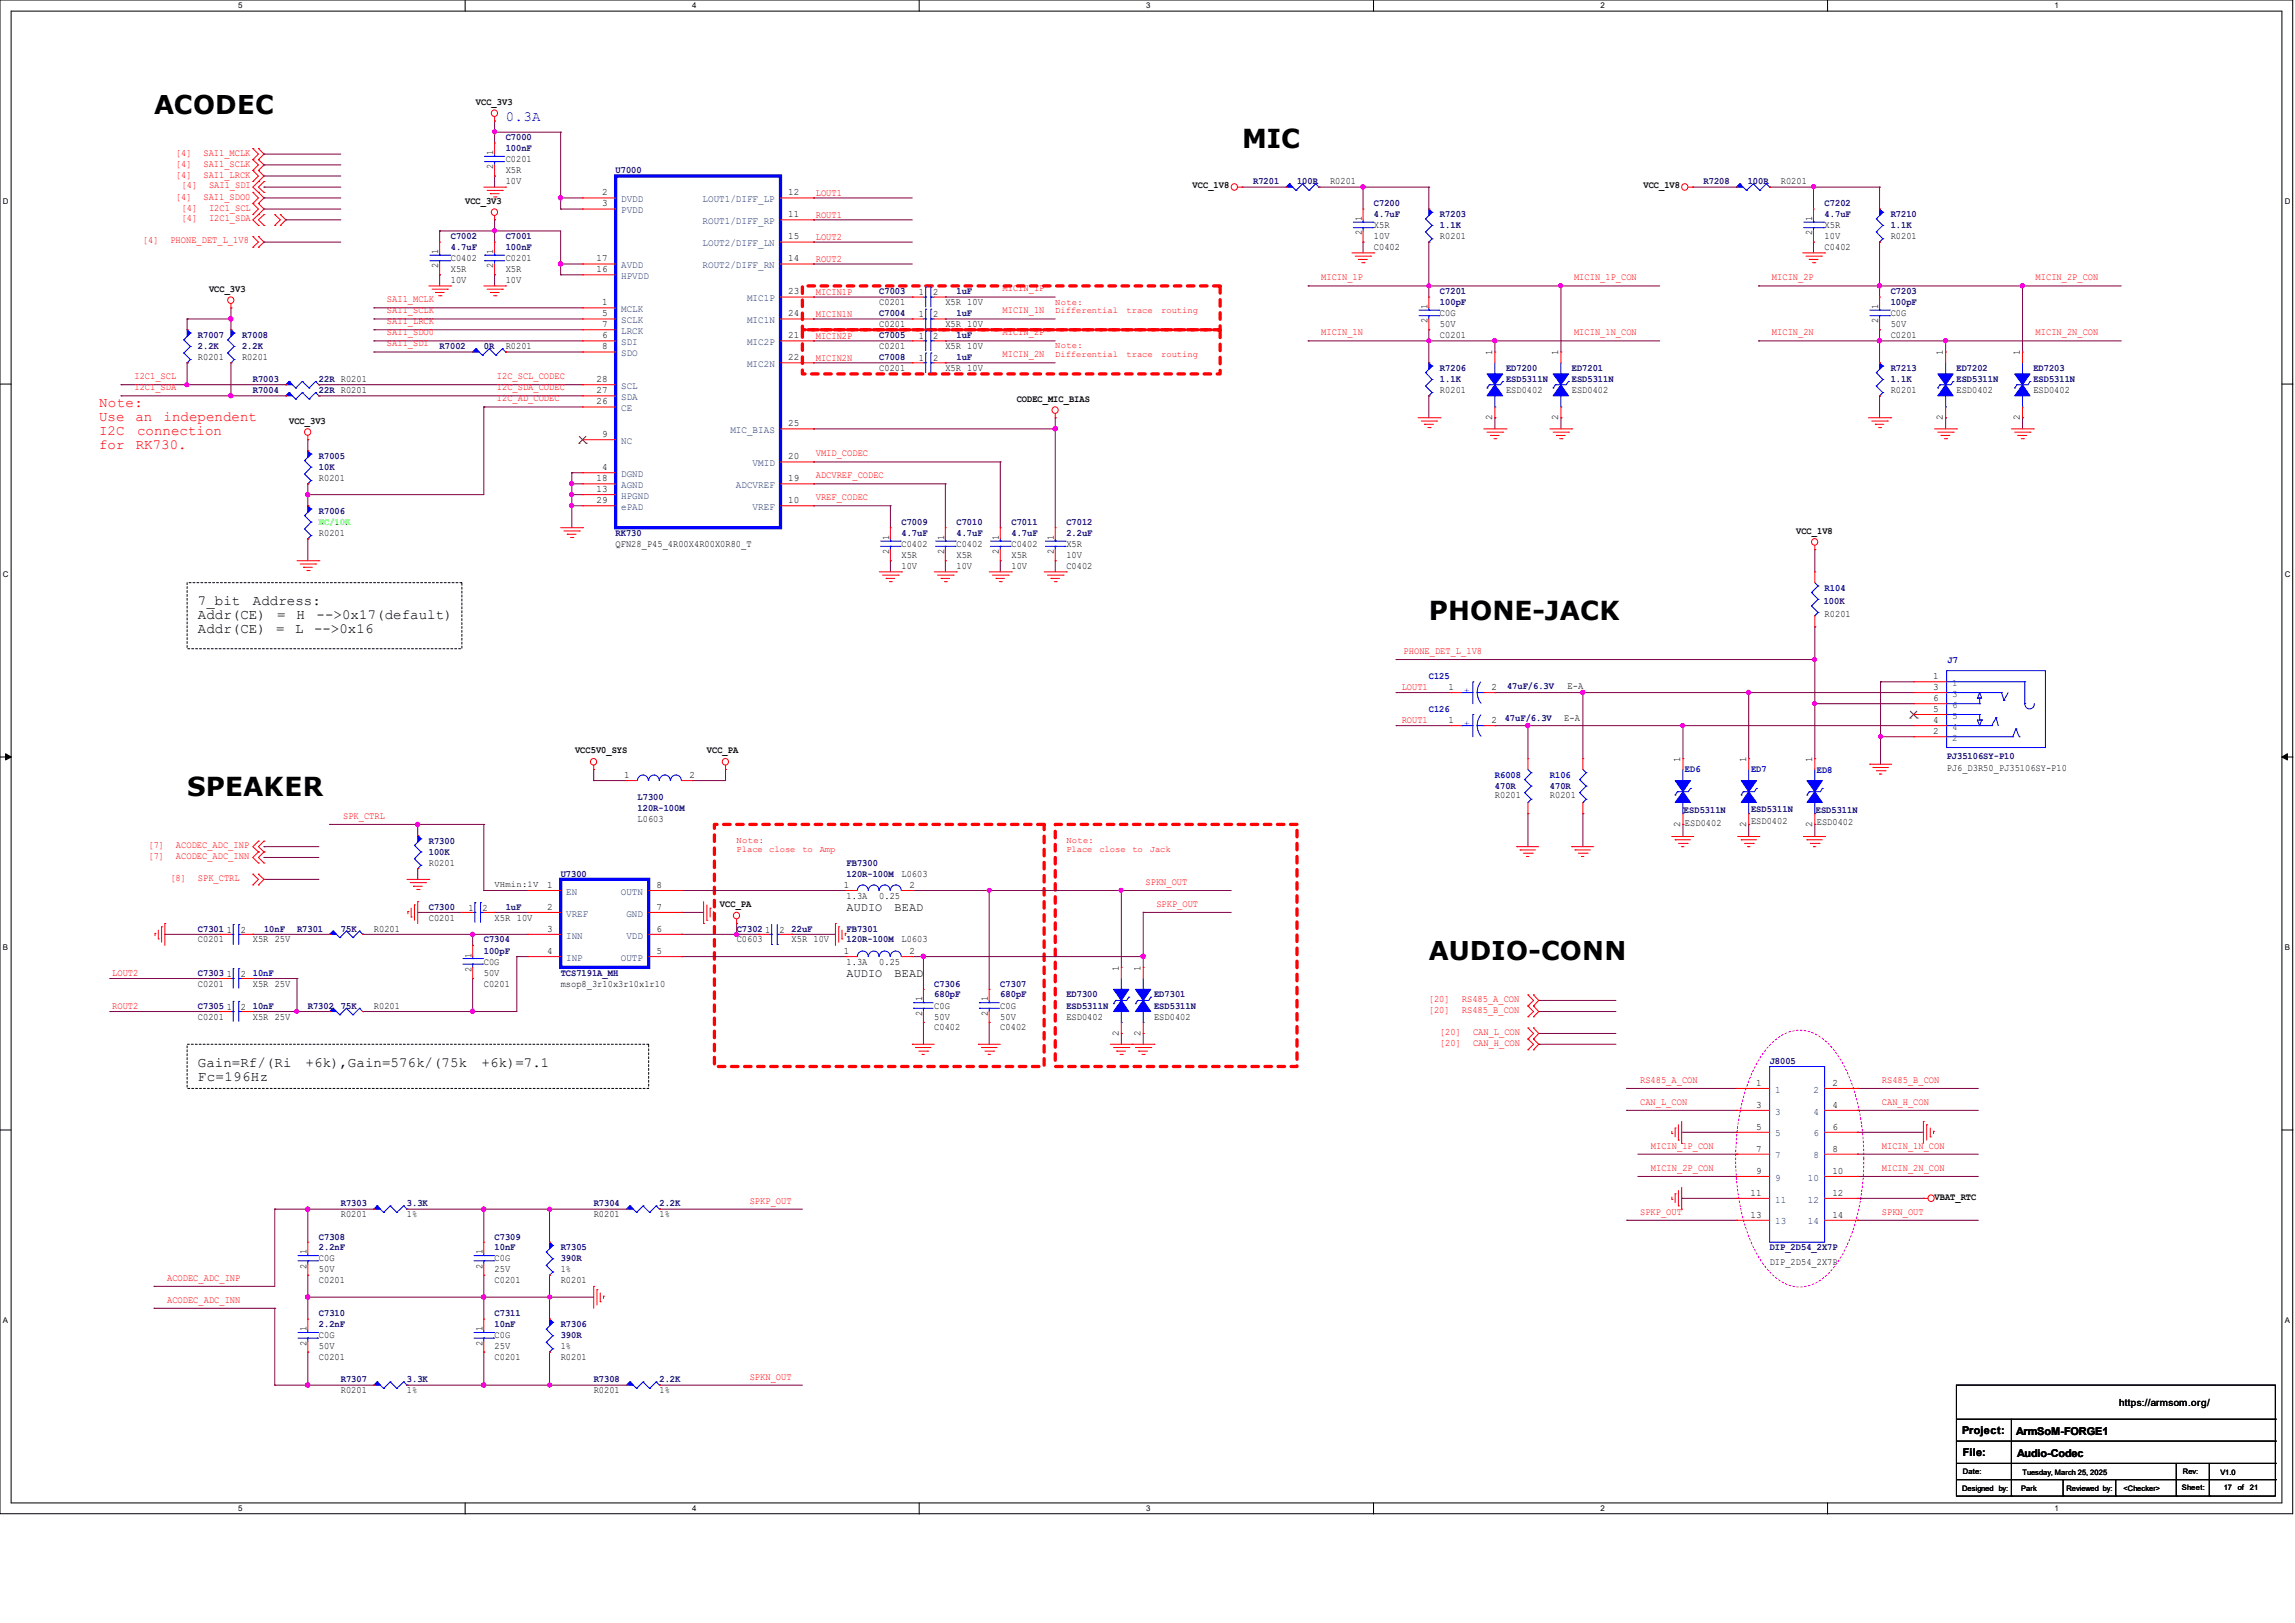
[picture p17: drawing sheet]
<svg xmlns="http://www.w3.org/2000/svg" width="297mm" height="210mm" viewBox="0 0 297 210" stroke-linecap="round" stroke-linejoin="round" font-family="sans-serif">
<defs><g id="words">
<g font-size="3.4">
<text x="160.7" y="19.1">MIC</text>
<text x="184.9" y="80.3">PHONE-JACK</text>
<text x="24.2" y="103">SPEAKER</text>
</g>
<g font-size="3.3">
<text x="19.9" y="14.7">ACODEC</text>
<text x="184.9" y="124.2">AUDIO-CONN</text>
</g>
<text font-size="1.8" fill="#00f" x="65.4" y="15.7">0.3A</text>
<g font-size="1.8" fill="#f00">
<text x="12.8" y="52.7">Note:</text>
<text x="12.8" y="54.5">Use</text>
<text x="12.8" y="56.3">I2C</text>
<text x="12.8" y="58.1">for</text>
<text x="17.5" y="54.5">an</text>
<text x="17.6" y="58.1">RK730.</text>
<text x="17.7" y="56.3">connection</text>
<text x="21.2" y="54.5">independent</text>
</g>
<g font-size="1.8">
<text x="25.6" y="78.3">7_bit</text>
<text x="25.6" y="80.1">Addr(CE)</text>
<text x="25.6" y="81.9">Addr(CE)</text>
<text x="32.7" y="78.3">Address:</text>
<text x="35.7" y="81.9">=</text>
<text x="35.9" y="80.1">=</text>
<text x="38.2" y="81.9">L</text>
<text x="38.4" y="80.1">H</text>
<text x="40.6" y="81.9">--&gt;0x16</text>
<text x="41" y="80.1">--&gt;0x17(default)</text>
<text x="25.6" y="138">Gain=Rf/(Ri</text>
<text x="25.6" y="139.8">Fc=196Hz</text>
<text x="39.5" y="138">+6k),Gain=576k/(75k</text>
<text x="62.3" y="138">+6k)=7.1</text>
</g>
<g font-size="1.5">
<text x="109.6" y="117.9">AUDIO</text>
<text x="115.8" y="117.9">BEAD</text>
<text x="109.6" y="126.4">AUDIO</text>
<text x="115.8" y="126.4">BEAD</text>
</g>
<g font-size="1.4">
<text x="253.9" y="185.5">Project:</text>
<text x="260.9" y="185.7">ArmSoM-FORGE1</text>
<text x="254" y="188.4">File:</text>
<text x="261" y="188.5">Audio-Codec</text>
</g>
<g font-size="1.3">
<text x="61.6" y="13.6">VCC_3V3</text>
<text x="63.8" y="21.9" transform="rotate(-90 63.8 21.9)">2</text>
<text x="63.8" y="20.1" transform="rotate(-90 63.8 20.1)">1</text>
<text x="65.4" y="21">C0201</text>
<text x="65.4" y="22.4">X5R</text>
<text x="65.4" y="23.8">10V</text>
<text x="172.1" y="23.8">R0201</text>
<text x="230.5" y="23.8">R0201</text>
<text x="60.2" y="26.4">VCC_3V3</text>
<text x="77.9" y="25.3">2</text>
<text x="77.9" y="26.7">3</text>
<text x="102" y="25.3">12</text>
<text x="102" y="28.1">11</text>
<text x="154.4" y="24.4">VCC_1V8</text>
<text x="176.2" y="28.6" transform="rotate(-90 176.2 28.6)">1</text>
<text x="177.8" y="29.5">X5R</text>
<text x="212.7" y="24.4">VCC_1V8</text>
<text x="234.5" y="28.6" transform="rotate(-90 234.5 28.6)">1</text>
<text x="236.1" y="29.5">X5R</text>
<text x="56.7" y="34.7" transform="rotate(-90 56.7 34.7)">2</text>
<text x="56.7" y="32.9" transform="rotate(-90 56.7 32.9)">1</text>
<text x="58.3" y="33.8">C0402</text>
<text x="58.3" y="35.2">X5R</text>
<text x="63.8" y="34.7" transform="rotate(-90 63.8 34.7)">2</text>
<text x="63.8" y="32.9" transform="rotate(-90 63.8 32.9)">1</text>
<text x="65.4" y="33.8">C0201</text>
<text x="65.4" y="35.2">X5R</text>
<text x="77.2" y="33.8">17</text>
<text x="77.2" y="35.2">16</text>
<text x="102" y="31">15</text>
<text x="102" y="33.8">14</text>
<text x="176.2" y="30.4" transform="rotate(-90 176.2 30.4)">2</text>
<text x="177.8" y="32.4">C0402</text>
<text x="177.8" y="30.9">10V</text>
<text x="186.4" y="30.9">R0201</text>
<text x="234.5" y="30.4" transform="rotate(-90 234.5 30.4)">2</text>
<text x="236.1" y="32.4">C0402</text>
<text x="236.1" y="30.9">10V</text>
<text x="244.7" y="30.9">R0201</text>
<text x="27.1" y="37.8">VCC_3V3</text>
<text x="58.3" y="36.6">10V</text>
<text x="65.4" y="36.6">10V</text>
<text x="77.9" y="39.5">1</text>
<text x="77.9" y="40.9">5</text>
<text x="102" y="40.9">24</text>
<text x="102" y="38.1">23</text>
<text x="113.8" y="39.5">C0201</text>
<text x="118.9" y="41.1">1</text>
<text x="118.9" y="38.2">1</text>
<text x="120.8" y="41.1">2</text>
<text x="120.8" y="38.2">2</text>
<text x="122.4" y="39.5">X5R 10V</text>
<text x="184.7" y="41.8" transform="rotate(-90 184.7 41.8)">2</text>
<text x="184.7" y="40" transform="rotate(-90 184.7 40)">1</text>
<text x="186.4" y="40.9">C0G</text>
<text x="243.1" y="41.8" transform="rotate(-90 243.1 41.8)">2</text>
<text x="243.1" y="40" transform="rotate(-90 243.1 40)">1</text>
<text x="244.7" y="40.9">C0G</text>
<text x="25.6" y="46.6">R0201</text>
<text x="31.3" y="46.6">R0201</text>
<text x="65.4" y="45.2">R0201</text>
<text x="77.9" y="45.2">8</text>
<text x="77.9" y="43.8">6</text>
<text x="77.9" y="42.3">7</text>
<text x="102" y="46.6">22</text>
<text x="102" y="43.8">21</text>
<text x="113.8" y="42.3">C0201</text>
<text x="113.8" y="45.2">C0201</text>
<text x="118.9" y="43.9">1</text>
<text x="118.9" y="46.7">1</text>
<text x="120.8" y="43.9">2</text>
<text x="120.8" y="46.7">2</text>
<text x="122.4" y="42.3">X5R 10V</text>
<text x="122.4" y="45.2">X5R 10V</text>
<text x="186.4" y="43.7">C0201</text>
<text x="186.4" y="42.3">50V</text>
<text x="193.1" y="45.9" transform="rotate(-90 193.1 45.9)">1</text>
<text x="201.7" y="45.9" transform="rotate(-90 201.7 45.9)">1</text>
<text x="244.7" y="43.7">C0201</text>
<text x="244.7" y="42.3">50V</text>
<text x="251.5" y="45.9" transform="rotate(-90 251.5 45.9)">1</text>
<text x="261.4" y="45.9" transform="rotate(-90 261.4 45.9)">1</text>
<text x="77.2" y="49.4">28</text>
<text x="77.2" y="50.9">27</text>
<text x="77.2" y="52.3">26</text>
<text x="113.8" y="48">C0201</text>
<text x="122.4" y="48">X5R 10V</text>
<text x="131.6" y="52">CODEC_MIC_BIAS</text>
<text x="186.4" y="50.8">R0201</text>
<text x="194.9" y="50.8">ESD0402</text>
<text x="203.4" y="50.8">ESD0402</text>
<text x="244.7" y="50.8">R0201</text>
<text x="253.2" y="50.8">ESD0402</text>
<text x="263.2" y="50.8">ESD0402</text>
<text x="37.4" y="54.8">VCC_3V3</text>
<text x="77.9" y="56.6">9</text>
<text x="102" y="59.4">20</text>
<text x="102" y="55.2">25</text>
<text x="193.1" y="54.4" transform="rotate(-90 193.1 54.4)">2</text>
<text x="201.7" y="54.4" transform="rotate(-90 201.7 54.4)">2</text>
<text x="251.5" y="54.4" transform="rotate(-90 251.5 54.4)">2</text>
<text x="261.4" y="54.4" transform="rotate(-90 261.4 54.4)">2</text>
<text x="41.3" y="62.2">R0201</text>
<text x="77.2" y="62.3">18</text>
<text x="77.2" y="65.1">29</text>
<text x="77.2" y="63.7">13</text>
<text x="77.9" y="60.8">4</text>
<text x="102" y="62.3">19</text>
<text x="102" y="65.1">10</text>
<text x="41.3" y="69.3">R0201</text>
<text x="79.7" y="70.8">QFN28_P45_4R00X4R00X0R80_T</text>
<text x="115.1" y="71.7" transform="rotate(-90 115.1 71.7)">2</text>
<text x="115.1" y="69.9" transform="rotate(-90 115.1 69.9)">1</text>
<text x="116.7" y="70.8">C0402</text>
<text x="122.2" y="71.7" transform="rotate(-90 122.2 71.7)">2</text>
<text x="122.2" y="69.9" transform="rotate(-90 122.2 69.9)">1</text>
<text x="123.8" y="70.8">C0402</text>
<text x="129.3" y="71.7" transform="rotate(-90 129.3 71.7)">2</text>
<text x="129.3" y="69.9" transform="rotate(-90 129.3 69.9)">1</text>
<text x="130.9" y="70.8">C0402</text>
<text x="136.4" y="71.7" transform="rotate(-90 136.4 71.7)">2</text>
<text x="136.4" y="69.9" transform="rotate(-90 136.4 69.9)">1</text>
<text x="138" y="70.8">X5R</text>
<text x="232.5" y="69">VCC_1V8</text>
<text x="116.7" y="72.2">X5R</text>
<text x="116.7" y="73.6">10V</text>
<text x="123.8" y="72.2">X5R</text>
<text x="123.8" y="73.6">10V</text>
<text x="130.9" y="72.2">X5R</text>
<text x="130.9" y="73.6">10V</text>
<text x="138" y="73.6">C0402</text>
<text x="138" y="72.2">10V</text>
<text x="236.1" y="79.9">R0201</text>
<text x="187.4" y="89.3">1</text>
<text x="193" y="89.3">2</text>
<text x="202.9" y="89.1">E-A</text>
<text x="250.2" y="87.9">1</text>
<text x="250.2" y="89.3">3</text>
<text x="187.4" y="93.6">1</text>
<text x="193" y="93.6">2</text>
<text x="202.4" y="93.3">E-A</text>
<text x="250.2" y="95">2</text>
<text x="250.2" y="93.6">4</text>
<text x="250.2" y="90.7">6</text>
<text x="250.2" y="92.1">5</text>
<text x="74.4" y="97.5">VCC5V0_SYS</text>
<text x="80.8" y="100.7">1</text>
<text x="89.2" y="100.7">2</text>
<text x="91.5" y="97.5">VCC_PA</text>
<text x="217.5" y="98.5" transform="rotate(-90 217.5 98.5)">1</text>
<text x="226" y="98.5" transform="rotate(-90 226 98.5)">1</text>
<text x="234.5" y="98.5" transform="rotate(-90 234.5 98.5)">1</text>
<text x="251.9" y="99.8">PJ6_D3R50_PJ35106SY-P10</text>
<text x="82.5" y="106.3">L0603</text>
<text x="193.5" y="103.2">R0201</text>
<text x="200.6" y="103.2">R0201</text>
<text x="217.5" y="107" transform="rotate(-90 217.5 107)">2</text>
<text x="218.1" y="106.9">ESD0402</text>
<text x="226" y="107" transform="rotate(-90 226 107)">2</text>
<text x="226.6" y="106.6">ESD0402</text>
<text x="234.5" y="107" transform="rotate(-90 234.5 107)">2</text>
<text x="235.1" y="106.8">ESD0402</text>
<text x="55.5" y="112">R0201</text>
<text x="116.7" y="113.5">L0603</text>
<text x="55.5" y="119.1">C0201</text>
<text x="60.6" y="117.9">1</text>
<text x="62.4" y="117.9">2</text>
<text x="64" y="119.1">X5R 10V</text>
<text x="70.8" y="114.9">1</text>
<text x="70.8" y="117.7">2</text>
<text x="85" y="117.7">7</text>
<text x="85" y="114.9">8</text>
<text x="93.2" y="117.4">VCC_PA</text>
<text x="109.2" y="114.9">1</text>
<text x="109.6" y="116.3">1.3A</text>
<text x="113.8" y="116.3">0.25</text>
<text x="117.7" y="114.9">2</text>
<text x="25.6" y="122">C0201</text>
<text x="29.3" y="120.7">1</text>
<text x="31.2" y="120.7">2</text>
<text x="32.7" y="122">X5R 25V</text>
<text x="48.4" y="120.6">R0201</text>
<text x="61" y="125.8" transform="rotate(-90 61 125.8)">2</text>
<text x="61" y="123.9" transform="rotate(-90 61 123.9)">1</text>
<text x="62.6" y="124.8">C0G</text>
<text x="70.8" y="120.6">3</text>
<text x="70.8" y="123.4">4</text>
<text x="85" y="123.4">5</text>
<text x="85" y="120.6">6</text>
<text x="95.3" y="122">C0603</text>
<text x="99" y="120.7">1</text>
<text x="100.9" y="120.7">2</text>
<text x="102.4" y="122">X5R 10V</text>
<text x="109.2" y="123.4">1</text>
<text x="109.6" y="124.8">1.3A</text>
<text x="113.8" y="124.8">0.25</text>
<text x="116.7" y="122">L0603</text>
<text x="117.7" y="123.4">2</text>
<text x="144.8" y="125.6" transform="rotate(-90 144.8 125.6)">1</text>
<text x="147.6" y="125.6" transform="rotate(-90 147.6 125.6)">1</text>
<text x="25.6" y="131.9">C0201</text>
<text x="25.6" y="127.7">C0201</text>
<text x="29.3" y="130.6">1</text>
<text x="29.3" y="126.4">1</text>
<text x="31.2" y="130.6">2</text>
<text x="31.2" y="126.4">2</text>
<text x="32.7" y="131.9">X5R 25V</text>
<text x="32.7" y="127.7">X5R 25V</text>
<text x="48.4" y="130.5">R0201</text>
<text x="62.6" y="127.7">C0201</text>
<text x="62.6" y="126.2">50V</text>
<text x="72.6" y="127.7">msop8_3r10x3r10x1r10</text>
<text x="119.3" y="131.4" transform="rotate(-90 119.3 131.4)">2</text>
<text x="119.3" y="129.6" transform="rotate(-90 119.3 129.6)">1</text>
<text x="120.9" y="130.5">C0G</text>
<text x="120.9" y="131.9">50V</text>
<text x="127.8" y="131.4" transform="rotate(-90 127.8 131.4)">2</text>
<text x="127.8" y="129.6" transform="rotate(-90 127.8 129.6)">1</text>
<text x="129.5" y="130.5">C0G</text>
<text x="129.5" y="131.9">50V</text>
<text x="138" y="131.9">ESD0402</text>
<text x="149.4" y="131.9">ESD0402</text>
<text x="120.9" y="133.3">C0402</text>
<text x="129.5" y="133.3">C0402</text>
<text x="144.8" y="134" transform="rotate(-90 144.8 134)">2</text>
<text x="147.6" y="134" transform="rotate(-90 147.6 134)">2</text>
<text x="227.3" y="140.5">1</text>
<text x="227.3" y="143.3">3</text>
<text x="237.1" y="140.5">2</text>
<text x="237.1" y="143.3">4</text>
<text x="227.3" y="146.2">5</text>
<text x="227.3" y="149">7</text>
<text x="237.1" y="146.2">6</text>
<text x="237.1" y="149">8</text>
<text x="226.6" y="154.7">11</text>
<text x="227.3" y="151.9">9</text>
<text x="237.1" y="151.9">10</text>
<text x="237.1" y="154.7">12</text>
<text x="250.4" y="155.3">VBAT_RTC</text>
<text x="44.1" y="157.5">R0201</text>
<text x="52.7" y="157.5">1%</text>
<text x="76.8" y="157.5">R0201</text>
<text x="85.3" y="157.5">1%</text>
<text x="226.6" y="157.6">13</text>
<text x="237.1" y="157.6">14</text>
<text x="39.7" y="164.2" transform="rotate(-90 39.7 164.2)">2</text>
<text x="39.7" y="162.3" transform="rotate(-90 39.7 162.3)">1</text>
<text x="41.3" y="166.1">C0201</text>
<text x="41.3" y="163.2">C0G</text>
<text x="41.3" y="164.6">50V</text>
<text x="62.4" y="164.2" transform="rotate(-90 62.4 164.2)">2</text>
<text x="62.4" y="162.3" transform="rotate(-90 62.4 162.3)">1</text>
<text x="64" y="166.1">C0201</text>
<text x="64" y="163.2">C0G</text>
<text x="64" y="164.6">25V</text>
<text x="72.6" y="166.1">R0201</text>
<text x="72.6" y="164.6">1%</text>
<text x="229" y="163.7">DIP_2D54_2X7P</text>
<text x="39.7" y="172.3" transform="rotate(-90 39.7 172.3)">1</text>
<text x="41.3" y="173.2">C0G</text>
<text x="62.4" y="172.3" transform="rotate(-90 62.4 172.3)">1</text>
<text x="64" y="173.2">C0G</text>
<text x="39.7" y="174.1" transform="rotate(-90 39.7 174.1)">2</text>
<text x="41.3" y="176">C0201</text>
<text x="41.3" y="174.6">50V</text>
<text x="62.4" y="174.1" transform="rotate(-90 62.4 174.1)">2</text>
<text x="64" y="176">C0201</text>
<text x="64" y="174.6">25V</text>
<text x="72.6" y="176">R0201</text>
<text x="72.6" y="174.6">1%</text>
<text x="44.1" y="180.3">R0201</text>
<text x="52.7" y="180.3">1%</text>
<text x="76.8" y="180.3">R0201</text>
<text x="85.3" y="180.3">1%</text>
<text x="274.2" y="182">https://armsom.org/</text>
</g>
<g font-size="1.3" fill="#f00">
<text x="22.8" y="20.2">[4]</text>
<text x="22.8" y="21.5">[4]</text>
<text x="22.8" y="23">[4]</text>
<text x="26.3" y="20.2">SAI1_MCLK</text>
<text x="26.3" y="21.5">SAI1_SCLK</text>
<text x="26.3" y="23">SAI1_LRCK</text>
<text x="22.8" y="25.8">[4]</text>
<text x="23.5" y="24.4">[4]</text>
<text x="23.5" y="27.3">[4]</text>
<text x="23.5" y="28.7">[4]</text>
<text x="26.3" y="25.8">SAI1_SDO0</text>
<text x="27.1" y="24.4">SAI1_SDI</text>
<text x="27.1" y="27.3">I2C1_SCL</text>
<text x="27.1" y="28.7">I2C1_SDA</text>
<text x="105.6" y="25.3">LOUT1</text>
<text x="105.6" y="28.2">ROUT1</text>
<text x="18.5" y="31.5">[4]</text>
<text x="22.1" y="31.5">PHONE_DET_L_1V8</text>
<text x="105.6" y="31">LOUT2</text>
<text x="105.6" y="33.9">ROUT2</text>
<text x="50.1" y="39.1">SAI1_MCLK</text>
<text x="50.1" y="40.6">SAI1_SCLK</text>
<text x="50.1" y="42">SAI1_LRCK</text>
<text x="105.6" y="38.1">MICIN1P</text>
<text x="105.6" y="41">MICIN1N</text>
<text x="129.8" y="37.7">MICIN_1P</text>
<text x="129.8" y="40.6">MICIN_1N</text>
<text x="171" y="36.3">MICIN_1P</text>
<text x="203.7" y="36.3">MICIN_1P_CON</text>
<text x="229.3" y="36.3">MICIN_2P</text>
<text x="263.4" y="36.3">MICIN_2P_CON</text>
<text x="50.1" y="43.4">SAI1_SDO0</text>
<text x="50.1" y="44.8">SAI1_SDI</text>
<text x="105.6" y="43.8">MICIN2P</text>
<text x="105.6" y="46.7">MICIN2N</text>
<text x="129.8" y="43.4">MICIN_2P</text>
<text x="129.8" y="46.2">MICIN_2N</text>
<text x="171" y="43.4">MICIN_1N</text>
<text x="203.7" y="43.4">MICIN_1N_CON</text>
<text x="229.3" y="43.4">MICIN_2N</text>
<text x="263.4" y="43.4">MICIN_2N_CON</text>
<text x="17.4" y="49.1">I2C1_SCL</text>
<text x="17.4" y="50.5">I2C1_SDA</text>
<text x="64.3" y="49.1">I2C_SCL_CODEC</text>
<text x="64.3" y="50.5">I2C_SDA_CODEC</text>
<text x="64.3" y="51.9">I2C_AD_CODEC</text>
<text x="105.6" y="59.1">VMID_CODEC</text>
<text x="105.6" y="61.9">ADCVREF_CODEC</text>
<text x="105.6" y="64.7">VREF_CODEC</text>
<text x="181.4" y="89.3">LOUT1</text>
<text x="181.7" y="84.6">PHONE_DET_L_1V8</text>
<text x="181.4" y="93.6">ROUT1</text>
<text x="44.4" y="106">SPK_CTRL</text>
<text x="19.2" y="109.7">[7]</text>
<text x="19.2" y="111.2">[7]</text>
<text x="22.8" y="109.7">ACODEC_ADC_INP</text>
<text x="22.8" y="111.2">ACODEC_ADC_INN</text>
<text x="22.1" y="114">[8]</text>
<text x="25.6" y="114">SPK_CTRL</text>
<text x="148.3" y="114.5">SPKN_OUT</text>
<text x="149.7" y="117.3">SPKP_OUT</text>
<text x="14.5" y="126.3">LOUT2</text>
<text x="14.5" y="130.6">ROUT2</text>
<text x="184.9" y="129.7">[20]</text>
<text x="184.9" y="131.1">[20]</text>
<text x="189.2" y="129.7">RS485_A_CON</text>
<text x="189.2" y="131.1">RS485_B_CON</text>
<text x="186.4" y="133.9">[20]</text>
<text x="186.4" y="135.3">[20]</text>
<text x="190.6" y="133.9">CAN_L_CON</text>
<text x="190.6" y="135.3">CAN_H_CON</text>
<text x="212.3" y="140.1">RS485_A_CON</text>
<text x="212.3" y="143">CAN_L_CON</text>
<text x="243.5" y="143">CAN_H_CON</text>
<text x="243.5" y="140.1">RS485_B_CON</text>
<text x="213.7" y="148.6">MICIN_1P_CON</text>
<text x="243.5" y="148.6">MICIN_1N_CON</text>
<text x="97" y="155.7">SPKP_OUT</text>
<text x="213.7" y="151.5">MICIN_2P_CON</text>
<text x="243.5" y="151.5">MICIN_2N_CON</text>
<text x="212.3" y="157.2">SPKP_OUT</text>
<text x="243.5" y="157.2">SPKN_OUT</text>
<text x="21.6" y="165.7">ACODEC_ADC_INP</text>
<text x="21.6" y="168.6">ACODEC_ADC_INN</text>
<text x="97" y="178.5">SPKN_OUT</text>
</g>
<g font-size="1.3" fill="#000080">
<text x="65.4" y="18.2">C7000</text>
<text x="65.4" y="19.6">100nF</text>
<text x="79.7" y="22.4">U7000</text>
<text x="162.2" y="23.8">R7201</text>
<text x="167.9" y="23.8">100R</text>
<text x="220.5" y="23.8">R7208</text>
<text x="226.2" y="23.8">100R</text>
<text x="177.8" y="26.7">C7200</text>
<text x="177.8" y="28.1">4.7uF</text>
<text x="186.4" y="28.1">R7203</text>
<text x="186.4" y="29.5">1.1K</text>
<text x="236.1" y="26.7">C7202</text>
<text x="236.1" y="28.1">4.7uF</text>
<text x="244.7" y="28.1">R7210</text>
<text x="244.7" y="29.5">1.1K</text>
<text x="58.3" y="30.9">C7002</text>
<text x="58.3" y="32.4">4.7uF</text>
<text x="65.4" y="30.9">C7001</text>
<text x="65.4" y="32.4">100nF</text>
<text x="113.8" y="40.9">C7004</text>
<text x="113.8" y="38.1">C7003</text>
<text x="123.8" y="40.9">1uF</text>
<text x="123.8" y="38.1">1uF</text>
<text x="186.4" y="38.1">C7201</text>
<text x="186.4" y="39.5">100pF</text>
<text x="244.7" y="38.1">C7203</text>
<text x="244.7" y="39.5">100pF</text>
<text x="25.6" y="43.7">R7007</text>
<text x="25.6" y="45.2">2.2K</text>
<text x="31.3" y="43.7">R7008</text>
<text x="31.3" y="45.2">2.2K</text>
<text x="56.9" y="45.2">R7002</text>
<text x="62.6" y="45.2">0R</text>
<text x="113.8" y="43.7">C7005</text>
<text x="113.8" y="46.6">C7008</text>
<text x="123.8" y="43.7">1uF</text>
<text x="123.8" y="46.6">1uF</text>
<text x="32.7" y="49.4">R7003</text>
<text x="32.7" y="50.8">R7004</text>
<text x="41.3" y="49.4">22R R0201</text>
<text x="41.3" y="50.8">22R R0201</text>
<text x="186.4" y="48">R7206</text>
<text x="186.4" y="49.4">1.1K</text>
<text x="194.9" y="48">ED7200</text>
<text x="194.9" y="49.4">ESD5311N</text>
<text x="203.4" y="48">ED7201</text>
<text x="203.4" y="49.4">ESD5311N</text>
<text x="244.7" y="48">R7213</text>
<text x="244.7" y="49.4">1.1K</text>
<text x="253.2" y="48">ED7202</text>
<text x="253.2" y="49.4">ESD5311N</text>
<text x="263.2" y="48">ED7203</text>
<text x="263.2" y="49.4">ESD5311N</text>
<text x="41.3" y="59.4">R7005</text>
<text x="41.3" y="60.8">10K</text>
<text x="41.3" y="66.5">R7006</text>
<text x="79.7" y="69.3">RK730</text>
<text x="116.7" y="67.9">C7009</text>
<text x="116.7" y="69.3">4.7uF</text>
<text x="123.8" y="67.9">C7010</text>
<text x="123.8" y="69.3">4.7uF</text>
<text x="130.9" y="67.9">C7011</text>
<text x="130.9" y="69.3">4.7uF</text>
<text x="138" y="67.9">C7012</text>
<text x="138" y="69.3">2.2uF</text>
<text x="236" y="78.2">100K</text>
<text x="195" y="89.1">47uF/6.3V</text>
<text x="194.7" y="93.3">47uF/6.3V</text>
<text x="251.9" y="98.2">PJ35106SY-P10</text>
<text x="82.5" y="103.5">L7300</text>
<text x="82.5" y="104.9">120R-100M</text>
<text x="193.5" y="102.1">470R</text>
<text x="200.6" y="102.1">470R</text>
<text x="217.9" y="105.2">ESD5311N</text>
<text x="226.6" y="105.1">ESD5311N</text>
<text x="235" y="105.2">ESD5311N</text>
<text x="55.5" y="109.2">R7300</text>
<text x="55.5" y="110.6">100K</text>
<text x="72.6" y="113.5">U7300</text>
<text x="109.6" y="112">FB7300</text>
<text x="109.6" y="113.5">120R-100M</text>
<text x="55.5" y="117.7">C7300</text>
<text x="65.4" y="117.7">1uF</text>
<text x="25.6" y="120.6">C7301</text>
<text x="34.2" y="120.6">10nF</text>
<text x="38.4" y="120.6">R7301</text>
<text x="44.1" y="120.6">75K</text>
<text x="62.6" y="122">C7304</text>
<text x="62.6" y="123.4">100pF</text>
<text x="95.3" y="120.6">C7302</text>
<text x="102.4" y="120.6">22uF</text>
<text x="109.6" y="120.6">FB7301</text>
<text x="109.6" y="122">120R-100M</text>
<text x="25.6" y="130.5">C7305</text>
<text x="25.6" y="126.2">C7303</text>
<text x="32.7" y="130.5">10nF</text>
<text x="39.8" y="130.5">R7302</text>
<text x="44.1" y="130.5">75K</text>
<text x="72.6" y="126.2">TCS7191A_MH</text>
<text x="120.9" y="127.7">C7306</text>
<text x="120.9" y="129.1">680pF</text>
<text x="129.5" y="127.7">C7307</text>
<text x="129.5" y="129.1">680pF</text>
<text x="138" y="129.1">ED7300</text>
<text x="138" y="130.5">ESD5311N</text>
<text x="149.4" y="129.1">ED7301</text>
<text x="149.4" y="130.5">ESD5311N</text>
<text x="229" y="137.6">J8005</text>
<text x="41.3" y="160.4">C7308</text>
<text x="41.3" y="161.8">2.2nF</text>
<text x="44.1" y="156.1">R7303</text>
<text x="52.7" y="156.1">3.3K</text>
<text x="64" y="160.4">C7309</text>
<text x="64" y="161.8">10nF</text>
<text x="72.6" y="161.8">R7305</text>
<text x="76.8" y="156.1">R7304</text>
<text x="85.3" y="156.1">2.2K</text>
<text x="229" y="161.8">DIP_2D54_2X7P</text>
<text x="72.6" y="163.2">390R</text>
<text x="41.3" y="170.3">C7310</text>
<text x="41.3" y="171.7">2.2nF</text>
<text x="64" y="170.3">C7311</text>
<text x="64" y="171.7">10nF</text>
<text x="72.6" y="171.7">R7306</text>
<text x="72.6" y="173.2">390R</text>
<text x="44.1" y="178.9">R7307</text>
<text x="52.7" y="178.9">3.3K</text>
<text x="76.8" y="178.9">R7308</text>
<text x="85.3" y="178.9">2.2K</text>
</g>
<g font-size="1.3" fill="#004080">
<text x="80.4" y="26.2">DVDD</text>
<text x="80.4" y="27.6">PVDD</text>
<text x="90.9" y="26.2">LOUT1/DIFF_LP</text>
<text x="90.9" y="29">ROUT1/DIFF_RP</text>
<text x="80.4" y="34.7">AVDD</text>
<text x="90.9" y="31.9">LOUT2/DIFF_LN</text>
<text x="90.9" y="34.7">ROUT2/DIFF_RN</text>
<text x="80.4" y="36.1">HPVDD</text>
<text x="80.4" y="40.4">MCLK</text>
<text x="80.4" y="41.8">SCLK</text>
<text x="96.7" y="41.8">MIC1N</text>
<text x="96.7" y="39">MIC1P</text>
<text x="80.4" y="46.1">SDO</text>
<text x="80.4" y="44.7">SDI</text>
<text x="80.4" y="43.2">LRCK</text>
<text x="96.7" y="47.5">MIC2N</text>
<text x="96.7" y="44.7">MIC2P</text>
<text x="80.4" y="50.3">SCL</text>
<text x="80.4" y="51.8">SDA</text>
<text x="80.4" y="53.2">CE</text>
<text x="80.4" y="57.4">NC</text>
<text x="94.5" y="56">MIC_BIAS</text>
<text x="80.4" y="61.7">DGND</text>
<text x="80.4" y="63.2">AGND</text>
<text x="80.4" y="66">ePAD</text>
<text x="80.4" y="64.6">HPGND</text>
<text x="95.2" y="63.2">ADCVREF</text>
<text x="97.4" y="60.3">VMID</text>
<text x="97.4" y="66">VREF</text>
<text x="252.6" y="88.8">1</text>
<text x="252.6" y="95.9">2</text>
<text x="252.6" y="94.4">4</text>
<text x="252.6" y="90.2">3</text>
<text x="252.6" y="91.6">6</text>
<text x="252.6" y="93">5</text>
<text x="73.3" y="115.8">EN</text>
<text x="73.3" y="118.6">VREF</text>
<text x="80.3" y="115.8">OUTN</text>
<text x="81.1" y="118.6">GND</text>
<text x="73.3" y="121.5">INN</text>
<text x="73.3" y="124.3">INP</text>
<text x="80.3" y="124.3">OUTP</text>
<text x="81.1" y="121.5">VDD</text>
<text x="229.7" y="141.4">1</text>
<text x="234.7" y="141.4">2</text>
<text x="229.7" y="144.2">3</text>
<text x="229.7" y="147.1">5</text>
<text x="229.7" y="149.9">7</text>
<text x="234.7" y="144.2">4</text>
<text x="234.7" y="147.1">6</text>
<text x="234.7" y="149.9">8</text>
<text x="229.7" y="152.8">9</text>
<text x="229.7" y="155.6">11</text>
<text x="234" y="152.8">10</text>
<text x="234" y="155.6">12</text>
<text x="229.7" y="158.4">13</text>
<text x="234" y="158.4">14</text>
</g>
<text font-size="1.3" fill="#0f0" x="41.3" y="67.9">NC/10K</text>
<g font-size="1.3" fill="#0000a0">
<text x="236.1" y="76.5">R104</text>
<text x="184.9" y="87.8">C125</text>
<text x="252.1" y="85.8">J7</text>
<text x="184.9" y="92.1">C126</text>
<text x="193.5" y="100.6">R6008</text>
<text x="200.6" y="100.6">R106</text>
<text x="218.1" y="99.9">ED6</text>
<text x="226.6" y="99.9">ED7</text>
<text x="235.1" y="100.1">ED8</text>
<text x="32.7" y="126.2">10nF</text>
</g>
<g font-size="1.1" fill="#f00">
<text x="136.6" y="39.4">Note:</text>
<text x="136.6" y="40.6">Differential</text>
<text x="145.8" y="40.6">trace</text>
<text x="150.3" y="40.6">routing</text>
<text x="136.6" y="45.1">Note:</text>
<text x="136.6" y="46.2">Differential</text>
<text x="145.8" y="46.2">trace</text>
<text x="150.3" y="46.2">routing</text>
<text x="95.3" y="109.1">Note:</text>
<text x="95.3" y="110.2">Place</text>
<text x="99.6" y="110.2">close</text>
<text x="103.8" y="110.2">to</text>
<text x="106.1" y="110.2">Amp</text>
<text x="138" y="109.1">Note:</text>
<text x="138" y="110.2">Place</text>
<text x="142.3" y="110.2">close</text>
<text x="146.6" y="110.2">to</text>
<text x="148.8" y="110.2">Jack</text>
</g>
<g font-size="1.1" fill="#00f">
<text x="190.2" y="89.6" transform="rotate(-90 190.2 89.6)">+</text>
<text x="190.2" y="93.9" transform="rotate(-90 190.2 93.9)">+</text>
</g>
<text font-size="1.1" x="64" y="114.8">VHmin:1V</text>
<g font-size="1">
<text x="30.8" y="1.1">5</text>
<text x="89.6" y="1.1">4</text>
<text x="148.3" y="1.1">3</text>
<text x="207.1" y="1.1">2</text>
<text x="265.9" y="1.1">1</text>
<text x=".4" y="26.5">D</text>
<text x="295.7" y="26.5">D</text>
<text x=".4" y="74.7">C</text>
<text x="295.7" y="74.7">C</text>
<text x=".4" y="123">B</text>
<text x="295.7" y="123">B</text>
<text x=".4" y="171.2">A</text>
<text x="295.7" y="171.2">A</text>
<text x="254" y="190.8">Date:</text>
<text x="261.7" y="190.8">Tuesday, March 25, 2025</text>
<text x="282.5" y="190.8">Rev:</text>
<text x="287.4" y="190.8">V1.0</text>
<text x="30.8" y="195.5">5</text>
<text x="89.6" y="195.5">4</text>
<text x="148.3" y="195.5">3</text>
<text x="207.1" y="195.5">2</text>
<text x="253.9" y="192.9">Designed by:</text>
<text x="261.6" y="192.9">Park</text>
<text x="265.9" y="195.5">1</text>
<text x="267.4" y="192.9">Reviewed by:</text>
<text x="274.8" y="192.9">&lt;Checker&gt;</text>
<text x="282.4" y="192.8">Sheet:</text>
<text x="287.8" y="192.8">17</text>
<text x="289.6" y="192.8">of</text>
<text x="291.2" y="192.8">21</text>
</g>
</g></defs>
<path d="M0 0h296.7v195.9h-296.7zM1.4 1.4h293.9v193.1h-293.9z" fill="none" stroke="#000" stroke-width=".13"/>
<g fill="#fff">
<path d="M30.8 .2h.6v1.1h-.6z"/>
<path d="M30.8 194.6h.6v1.2h-.6z"/>
</g>
<path d="M60.2 0v1.4M60.2 194.5v1.4" fill="none" stroke="#000" stroke-width=".13"/>
<g fill="#fff">
<path d="M89.6 .2h.5v1.1h-.5z"/>
<path d="M89.6 194.6h.5v1.2h-.5z"/>
</g>
<path d="M119 0v1.4M119 194.5v1.4" fill="none" stroke="#000" stroke-width=".13"/>
<g fill="#fff">
<path d="M148.3 .2h.6v1.1h-.6z"/>
<path d="M148.3 194.6h.6v1.2h-.6z"/>
</g>
<path d="M177.8 0v1.4M177.8 194.5v1.4" fill="none" stroke="#000" stroke-width=".13"/>
<g fill="#fff">
<path d="M207.1 .2h.6v1.1h-.6z"/>
<path d="M207.1 194.6h.6v1.2h-.6z"/>
</g>
<path d="M236.5 0v1.4M236.5 194.5v1.4" fill="none" stroke="#000" stroke-width=".13"/>
<g fill="#fff">
<path d="M265.9 .2h.5v1.1h-.5z"/>
<path d="M265.9 194.6h.5v1.2h-.5z"/>
<path d="M.4 25.6h.7v1.1h-.7z"/>
<path d="M295.7 25.6h.7v1.1h-.7z"/>
<path d="M.4 73.8h.7v1.2h-.7z"/>
<path d="M295.7 73.8h.7v1.2h-.7z"/>
</g>
<path d="M0 49.7h1.4M295.3 49.7h1.5" fill="none" stroke="#000" stroke-width=".13"/>
<g fill="#fff">
<path d="M.4 122.1h.7v1.1h-.7z"/>
<path d="M295.7 122.1h.7v1.1h-.7z"/>
</g>
<path d="M0 98h1.4M295.3 98h1.5" fill="none" stroke="#000" stroke-width=".13"/>
<path d="M.7 97.5l.7 .5-.7 .3zM295.3 98l.7-.5v.8z" fill="#000" stroke="#000" stroke-width=".13"/>
<g fill="#fff">
<path d="M.4 170.3h.6v1.2h-.6z"/>
<path d="M295.7 170.3h.6v1.2h-.6z"/>
</g>
<g fill="none" stroke="#000" stroke-width=".13">
<path d="M0 146.2h1.4M295.3 146.2h1.5M253.2 179.2h41.3v14.4h-41.3zM253.2 183.6h41.3M253.2 186.5h41.3M253.2 189.4h41.3M253.2 191.5h41.3M260.3 193.6h.1M260.3 183.6v10M267 193.6h.1M267 191.5v2.1M273.8 193.6h.1"/>
<path d="M273.8 191.5v2.1M281.6 193.6h.1M281.6 189.4v4.2M285.9 193.6h.1M285.9 189.4v4.2M294.5 183.6h.1M294.5 186.5h.1M294.5 189.4h.1M294.5 191.5h.1"/>
</g>
<path d="M103.8 37h54.1v5.7h-54.1zM103.8 42.7h54.1v5.7h-54.1zM92.5 106.7h42.6v31.3h-42.6zM136.6 106.7h31.3v31.3h-31.3z" fill="none" stroke="#f00" stroke-width=".42" stroke-dasharray=".8 .8"/>
<path d="M24.2 75.4h35.6v8.5h-35.6z" fill="none" stroke="#000" stroke-width=".13" stroke-dasharray=".3 .3"/>
<path d="M24.2 135.1h59.7v5.7h-59.7z" fill="none" stroke="#000" stroke-width=".13" stroke-dasharray=".3"/>
<path d="M229.5 134.8a4.7 4.7 0 0 1 6.8 0 14.8 14.8 0 0 1 3.8 6.7 30.5 30.5 0 0 1-1 19.6 9.6 9.6 0 0 1-4.4 5.1 4.7 4.7 0 0 1-5.2-1.1 14.8 14.8 0 0 1-3.7-6.8 30.5 30.5 0 0 1 1-19.5 12.1 12.1 0 0 1 2.7-4z" fill="none" stroke="#f0f" stroke-width=".13" stroke-dasharray=".3"/>
<g fill="none" stroke="#800040" stroke-width=".13">
<path d="M34.2 19.9h.1M34.2 19.9h9.9M64 15.7h.1M64 17.1h.1M64 15.7v2.8M64 17.1h8.6M72.6 17.1h.1M72.6 17.1v10M29.9 39.8h.1M29.9 39.8v2.9M34.2 21.3h.1M34.2 22.8h.1"/>
<path d="M34.2 24.2h.1M34.2 25.6h.1M34.2 27.1h.1M34.2 31.3h.1M34.2 21.3h9.9M34.2 22.8h9.9M34.2 24.2h9.9M34.2 25.6h9.9M34.2 27.1h9.9M34.2 31.3h9.9M37 28.4h.1M37 28.4h7.1"/>
<path d="M48.4 39.8h.1M48.4 39.8h27M56.9 29.9h.1M56.9 35.6h.1M56.9 29.9h15.7v5.7M56.9 29.9v1.4M56.9 35.6v1.4M64 22.8h.1M64 28.4h.1M64 29.9h.1M64 35.6h.1M64 22.8v1.4"/>
<path d="M64 28.4v2.9M64 35.6v1.4M72.6 25.6h.1M72.6 27.1h.1M72.6 34.2h.1M72.6 35.6h.1M72.6 25.6h2.8M72.6 27.1h2.8M72.6 34.2h2.8M72.6 35.6h2.8M105.3 25.6h.1M105.3 31.3h.1"/>
<path d="M105.3 38.4h.1M105.3 28.4h.1M105.3 34.2h.1M105.3 25.6h12.8M105.3 31.3h12.8M105.3 34.2h12.8M105.3 38.4h12.8M105.3 28.4h12.8M122.3 38.4h.1M122.3 38.4h14.3M160.7 24.2h.1M160.7 24.2h5.8"/>
<path d="M169.3 37h.1M169.3 37h45.5M170.7 24.2h.1M170.7 24.2h14.2M176.4 24.2h.1M176.4 31.3h.1M176.4 24.2v2.9M176.4 31.3v1.4M184.9 37h.1M184.9 24.2h.1M184.9 31.3h.1M184.9 24.2v2.9"/>
<path d="M184.9 31.3v7.1M202 37h.1M202 37v8.6M219.1 24.2h.1M219.1 24.2h5.6M227.6 37h.1M227.6 37h46.9M229 24.2h.1M229 24.2h14.2M234.7 24.2h.1M234.7 31.3h.1M234.7 24.2v2.9"/>
<path d="M234.7 31.3v1.4M243.2 31.3h.1M243.2 37h.1M243.2 24.2h.1M243.2 24.2v2.9M243.2 31.3v7.1M261.7 37h.1M261.7 37v8.6M15.7 49.8h.1M15.7 51.2h.1M15.7 49.8h21.3M15.7 51.2h21.3"/>
<path d="M24.2 41.3h.1M24.2 46.9h.1M24.2 49.8h.1M24.2 41.3h5.7M24.2 41.3v1.4M24.2 46.9v2.9M29.9 41.3h.1M29.9 51.2h.1M29.9 46.9v4.3M39.8 56.9h.1M39.8 56.9v1.4M41.3 49.8h.1"/>
<path d="M41.3 51.2h.1M41.3 49.8h34.1M41.3 51.2h34.1M48.4 41.3h.1M48.4 42.7h.1M48.4 44.1h.1M48.4 45.6h.1M48.4 41.3h27M48.4 42.7h27M48.4 44.1h27M48.4 45.6h12.8M62.6 52.7h.1"/>
<path d="M62.6 52.7h12.8M62.6 52.7v11.3h-22.8M65.4 45.6h.1M65.4 45.6h10M105.3 41.3h.1M105.3 44.1h.1M105.3 46.9h.1M105.3 55.5h.1M105.3 59.8h.1M105.3 41.3h12.8M105.3 44.1h12.8M105.3 46.9h12.8"/>
<path d="M105.3 55.5h31.3M105.3 59.8h24.2M122.3 41.3h.1M122.3 44.1h.1M122.3 46.9h.1M122.3 41.3h14.3M122.3 44.1h14.3M122.3 46.9h14.3M129.5 59.8h.1M129.5 59.8v8.5M136.6 54.1h.1M136.6 55.5h.1"/>
<path d="M136.6 54.1v14.2M169.3 44.1h.1M169.3 44.1h45.5M184.9 44.1h.1M184.9 51.2h.1M184.9 42.7h.1M184.9 42.7v4.2M184.9 51.2v2.9M193.5 54.1h.1M193.5 44.1h.1M193.5 44.1v1.5M193.5 54.1v1.4"/>
<path d="M202 54.1h.1M202 54.1v1.4M227.6 44.1h.1M227.6 44.1h46.9M243.2 42.7h.1M243.2 44.1h.1M243.2 51.2h.1M243.2 42.7v4.2M243.2 51.2v2.9M251.8 44.1h.1M251.8 54.1h.1M251.8 44.1v1.5"/>
<path d="M251.8 54.1v1.4M261.7 54.1h.1M261.7 54.1v1.4M39.8 62.6h.1M39.8 64h.1M39.8 69.7h.1M39.8 62.6v2.8M39.8 69.7v2.9M74 61.2h.1M74 62.6h.1M74 64h.1M74 65.4h.1"/>
<path d="M74 61.2v7.1M74 61.2h1.4M74 62.6h1.4M74 64h1.4M74 65.4h1.4M105.3 62.6h.1M105.3 65.4h.1M105.3 62.6h17M105.3 65.4h9.9M115.2 65.4h.1M115.2 72.6h.1M115.2 65.4v2.9"/>
<path d="M115.2 72.6v1.4M122.3 62.6h.1M122.3 72.6h.1M122.3 62.6v5.7M122.3 72.6v1.4M129.5 72.6h.1M129.5 72.6v1.4M136.6 72.6h.1M136.6 72.6v1.4M234.9 71.1h.1M234.9 71.1v2.9M76.8 99.6h.1"/>
<path d="M76.8 99.6v1.4M93.9 99.6h.1M93.9 99.6v1.4h-4.3M180.7 93.9h.1M180.7 89.6h.1M180.7 85.3h.1M180.7 89.6h7.1M180.7 93.9h7.1M180.7 85.3h54.2M193.5 89.6h.1M193.5 93.9h.1M193.5 89.6h54.1"/>
<path d="M193.5 93.9h54.1M197.7 93.9h.1M197.7 93.9v4.3M204.9 89.6h.1M204.9 89.6v8.6M217.8 93.9h.1M217.8 93.9v4.3M226.3 89.6h.1M226.3 89.6v8.6M234.9 85.3h.1M234.9 81.1h.1M234.9 91.1h.1"/>
<path d="M234.9 81.1v17.1M234.9 91.1h12.7M243.4 88.2h.1M243.4 95.3h.1M243.4 88.2v10.7M243.4 88.2h4.2M243.4 95.3h4.2M34.2 113.8h.1M34.2 109.6h.1M34.2 111h.1M34.2 113.8h7.1M34.2 109.6h7.1"/>
<path d="M34.2 111h7.1M42.7 106.7h.1M42.7 106.7h19.9M54.1 106.7h.1M54.1 112.4h.1M54.1 118.1h.1M54.1 106.7v1.4M54.1 112.4v1.4M54.1 118.1h5.7M62.6 106.7h.1M62.6 115.2h.1M62.6 106.7v8.5"/>
<path d="M62.6 115.2h5.7M64 118.1h.1M64 118.1h4.3M76.8 101h.1M76.8 101h4.3M88.2 115.2h.1M88.2 118.1h.1M88.2 115.2h21.4M88.2 118.1h2.9M89.6 101h.1M95.3 119.5h.1M95.3 119.5v1.4"/>
<path d="M118.1 115.2h.1M118.1 115.2h41.2M128 115.2h.1M128 115.2v12.8M145.1 115.2h.1M145.1 115.2v10M148 118.1h.1M148 118.1h11.3M148 118.1v7.1M197.7 105.3h.1M197.7 105.3v4.3M204.9 105.3h.1"/>
<path d="M204.9 105.3v4.3M217.8 106.7h.1M217.8 106.7v1.5M226.3 106.7h.1M226.3 106.7v1.5M234.9 106.7h.1M234.9 106.7v1.5M14.2 126.6h.1M14.2 130.9h.1M14.2 126.6h14.2M14.2 130.9h14.2M21.3 120.9h.1"/>
<path d="M21.3 120.9h7.1M32.7 120.9h.1M32.7 126.6h.1M32.7 130.9h.1M32.7 120.9h10M32.7 126.6h5.7M32.7 130.9h10M38.4 126.6h.1M38.4 130.9h.1M38.4 126.6v4.3M46.9 120.9h.1M46.9 130.9h.1"/>
<path d="M46.9 120.9h21.4M61.2 120.9h.1M61.2 126.6h.1M61.2 130.9h.1M61.2 120.9v1.4M61.2 126.6v4.3M66.9 123.8h.1M66.9 123.8h1.4M66.9 123.8v7.1h-20M88.2 120.9h.1M88.2 123.8h.1M88.2 120.9h10"/>
<path d="M88.2 123.8h21.4M95.3 120.9h.1M102.4 120.9h.1M102.4 120.9h5.7M118.1 123.8h.1M118.1 123.8h29.9M119.5 123.8h.1M119.5 132.3h.1M119.5 123.8v4.2M119.5 132.3v2.8M128 132.3h.1M128 132.3v2.8"/>
<path d="M145.1 133.7h.1M145.1 133.7v1.4M148 123.8h.1M148 133.7h.1M148 133.7v1.4M199.1 129.5h.1M199.1 130.9h.1M199.1 133.7h.1M199.1 135.1h.1M199.1 130.9h10M199.1 129.5h10M199.1 133.7h10"/>
<path d="M199.1 135.1h10M35.6 156.5h.1M35.6 156.5v10h-15.7M35.6 156.5h12.8M39.8 156.5h.1M39.8 156.5v4.2M52.7 156.5h.1M52.7 156.5h28.4M62.6 156.5h.1M62.6 156.5v4.2M71.1 156.5h.1M71.1 156.5v4.2"/>
<path d="M85.3 156.5h.1M85.3 156.5h18.5M210.5 140.8h.1M210.5 143.7h.1M210.5 157.9h.1M210.5 140.8h14.2M210.5 143.7h14.2M210.5 157.9h14.2M212 152.2h12.7M212 149.4h12.7M217.6 155.1h.1M217.6 146.5h7.1"/>
<path d="M217.6 155.1h7.1M224.7 152.2h.1M224.7 149.4h.1M224.7 146.5h.1M240.4 143.7h.1M240.4 140.8h.1M240.4 157.9h.1M240.4 152.2h.1M240.4 149.4h.1M240.4 146.5h.1M240.4 140.8h15.6M240.4 143.7h15.6"/>
<path d="M240.4 157.9h15.6M240.4 152.2h15.6M240.4 149.4h15.6M240.4 146.5h8.5M240.4 155.1h8.5M248.9 155.1h.1M19.9 166.5h.1M19.9 169.3h.1M19.9 169.3h15.7M35.6 169.3h.1M35.6 179.2h.1M35.6 169.3v9.9"/>
<path d="M35.6 179.2h12.8M39.8 165h.1M39.8 167.9h.1M39.8 175h.1M39.8 179.2h.1M39.8 165v5.7M39.8 175v4.2M39.8 167.9h37M52.7 179.2h.1M52.7 179.2h28.4M62.6 165h.1M62.6 167.9h.1"/>
<path d="M62.6 175h.1M62.6 179.2h.1M62.6 165v5.7M62.6 175v4.2M71.1 165h.1M71.1 167.9h.1M71.1 175h.1M71.1 179.2h.1M71.1 165v5.7M71.1 175v4.2M85.3 179.2h.1M85.3 179.2h18.5"/>
</g>
<g fill="#f0f" stroke="#f0f" stroke-width=".13">
<circle cx="64" cy="17.1" r=".25"/>
<circle cx="72.5" cy="25.6" r=".28"/>
<circle cx="64" cy="29.9" r=".25"/>
<circle cx="72.5" cy="34.1" r=".28"/>
<circle cx="136.5" cy="55.5" r=".28"/>
<circle cx="74" cy="62.6" r=".25"/>
<circle cx="74" cy="64" r=".25"/>
<circle cx="39.8" cy="64" r=".28"/>
<circle cx="74" cy="65.4" r=".25"/>
<circle cx="29.9" cy="41.3" r=".28"/>
<circle cx="29.9" cy="51.2" r=".28"/>
<circle cx="24.2" cy="49.8" r=".25"/>
<circle cx="54" cy="106.7" r=".28"/>
<circle cx="128" cy="115.2" r=".25"/>
<circle cx="145.1" cy="115.2" r=".25"/>
<circle cx="147.9" cy="123.7" r=".28"/>
<circle cx="61.2" cy="120.9" r=".28"/>
<circle cx="95.3" cy="120.9" r=".25"/>
<circle cx="119.5" cy="123.7" r=".28"/>
<circle cx="38.4" cy="130.9" r=".25"/>
<circle cx="61.2" cy="130.9" r=".28"/>
<circle cx="39.8" cy="156.5" r=".28"/>
<circle cx="62.6" cy="156.5" r=".28"/>
<circle cx="71.1" cy="156.5" r=".25"/>
<circle cx="62.6" cy="167.8" r=".28"/>
<circle cx="39.8" cy="167.8" r=".28"/>
<circle cx="71.1" cy="167.8" r=".25"/>
<circle cx="39.8" cy="179.2" r=".28"/>
<circle cx="62.6" cy="179.2" r=".28"/>
<circle cx="71.1" cy="179.2" r=".25"/>
<circle cx="234.7" cy="24.2" r=".25"/>
<circle cx="243.2" cy="44.1" r=".28"/>
<circle cx="261.7" cy="37" r=".28"/>
<circle cx="243.2" cy="37" r=".28"/>
<circle cx="202" cy="37" r=".25"/>
<circle cx="184.9" cy="37" r=".25"/>
<circle cx="176.4" cy="24.2" r=".28"/>
<circle cx="251.8" cy="44.1" r=".25"/>
<circle cx="193.4" cy="44.1" r=".28"/>
<circle cx="184.9" cy="44.1" r=".25"/>
<circle cx="234.8" cy="91" r=".25"/>
<circle cx="226.3" cy="89.6" r=".28"/>
<circle cx="204.8" cy="89.6" r=".28"/>
<circle cx="217.8" cy="93.9" r=".25"/>
<circle cx="197.7" cy="93.9" r=".28"/>
<circle cx="234.8" cy="85.3" r=".25"/>
<circle cx="243.4" cy="95.3" r=".25"/>
</g>
<g fill="none" stroke="#f00" stroke-width=".13">
<path d="M32.7 19.2h.1M32.7 19.2l.7 .7-.7 .8M33.4 19.2h.1M33.4 19.2l.8 .7-.8 .8M64 15.7h.1M64 18.5h.1M64 15.1v.6M64 18.5v1.4M29.9 39.8h.1M29.9 39.3v.5M32.7 20.7h.1M32.7 22.1h.1"/>
<path d="M32.7 23.5h.1M32.7 24.9h.1M32.7 26.3h.1M32.7 27.8h.1M32.7 30.6h.1M32.7 32h.1M32.7 20.7l.7 .6-.7 .8M32.7 22.1l.7 .7-.7 .7M32.7 24.9l.7 .7-.7 .7M32.7 26.3l.7 .8-.7 .7M32.7 30.6l.7 .7-.7 .7M33.4 20.7h.1"/>
<path d="M33.4 23.5h.1M33.4 24.9h.1M33.4 22.1h.1M33.4 26.3h.1M33.4 27.8h.1M33.4 29.2h.1M33.4 32h.1M33.4 30.6h.1M33.4 22.1l.8 .7-1.5 1.4 .7 .7M33.4 20.7l.8 .6-.8 .8M33.4 24.9l.8 .7-.8 .7M33.4 26.3l.8 .8-.8 .7"/>
<path d="M33.4 27.8l-.7 .6 .7 .8M33.4 30.6l.8 .7-.8 .7M34.2 23.5h.1M34.2 24.9h.1M34.2 27.8h.1M34.2 29.2h.1M34.2 23.5l-.8 .7 .8 .7M34.2 27.8l-.8 .6 .8 .8M35.6 27.8h.1M35.6 29.2h.1M35.6 27.8l.7 .6-.7 .8M36.3 29.2h.1"/>
<path d="M36.3 27.8h.1M36.3 27.8l.7 .6-.7 .8M55.5 37h2.8M55.9 37.4h2M56.3 37.8h.1M56.3 37.8h1.2M56.8 38.3h.3M56.9 31.3h.1M56.9 35.6h.1M56.9 31.3v1.4M56.9 34.2v1.4M57.1 38.3h.1"/>
<path d="M57.9 37.4h.1M58.3 37h.1M62.6 24.2h2.8M62.6 37h2.8M63 24.6h2M63 37.4h2M63.5 25.1h.1M63.5 37.8h.1M63.5 25.1h1.1M63.5 37.8h1.1M63.9 25.5h.3M63.9 38.3h.3"/>
<path d="M64 28.4h.1M64 22.8h.1M64 31.3h.1M64 35.6h.1M64 21.3v1.5M64 27.9v.5M64 31.3v1.4M64 34.2v1.4M64.2 25.5h.1M64.2 38.3h.1M65 24.6h.1M65 37.4h.1"/>
<path d="M65.4 24.2h.1M65.4 37h.1M75.4 34.2h.1M75.4 25.6h.1M75.4 35.6h.1M75.4 39.8h.1M75.4 27.1h.1M75.4 34.2h4.3M75.4 25.6h4.3M75.4 35.6h4.3M75.4 39.8h4.3M75.4 27.1h4.3"/>
<path d="M101 34.2h4.3M101 25.6h4.3M101 31.3h4.3M101 38.4h4.3M101 28.4h4.3M105.3 25.6h.1M105.3 31.3h.1M105.3 38.4h.1M105.3 28.4h.1M105.3 34.2h.1M118.1 38.4h.1M118.1 38.4h1.4"/>
<path d="M120.9 38.4h1.4M122.3 38.4h.1M160.2 24.2h.5M160.7 24.2h.1M166.5 24.2h.1M170.7 24.2h.1M175 32.7h2.8M175.4 33.1h2M175.8 33.6h.1M175.8 33.6h1.2M176.2 34h.3M176.4 27.1h.1"/>
<path d="M176.4 31.3h.1M176.4 27.1v1.3M176.4 29.9v1.4M176.5 34h.1M177.4 33.1h.1M177.8 32.7h.1M184.9 38.4h.1M184.9 27.1h.1M184.9 31.3h.1M184.9 38.4v1.4M218.5 24.2h.6M219.1 24.2h.1"/>
<path d="M224.7 24.2h.1M229 24.2h.1M233.3 32.7h2.8M233.7 33.1h2M234.1 33.6h.1M234.1 33.6h1.2M234.6 34h.3M234.7 27.1h.1M234.7 31.3h.1M234.7 27.1v1.3M234.7 29.9v1.4M234.9 34h.1"/>
<path d="M235.7 33.1h.1M236.1 32.7h.1M243.2 27.1h.1M243.2 31.3h.1M243.2 38.4h.1M243.2 38.4v1.4M24.2 42.7h.1M24.2 46.9h.1M29.9 42.7h.1M29.9 46.9h.1M37 49.8h.1M37 51.2h.1"/>
<path d="M39.8 56.9h.1M39.8 58.3h.1M39.8 56.3v.6M41.3 49.8h.1M41.3 51.2h.1M61.2 45.6h.1M65.4 45.6h.1M75.4 45.6h.1M75.4 49.8h.1M75.4 51.2h.1M75.4 52.7h.1M75.4 44.1h.1"/>
<path d="M75.4 42.7h.1M75.4 41.3h.1M75.4 56.9h.1M75.4 45.6h4.3M75.4 49.8h4.3M75.4 51.2h4.3M75.4 52.7h4.3M75.4 44.1h4.3M75.4 41.3h4.3M75.4 42.7h4.3M75.4 56.9h4.3M101 55.5h4.3"/>
<path d="M101 44.1h4.3M101 41.3h4.3M101 46.9h4.3M101 59.8h4.3M105.3 41.3h.1M105.3 46.9h.1M105.3 44.1h.1M105.3 59.8h.1M105.3 55.5h.1M118.1 41.3h.1M118.1 44.1h.1M118.1 46.9h.1"/>
<path d="M118.1 44.1h1.4M118.1 41.3h1.4M118.1 46.9h1.4M120.9 44.1h1.4M120.9 41.3h1.4M120.9 46.9h1.4M122.3 41.3h.1M122.3 44.1h.1M122.3 46.9h.1M136.6 54.1h.1M136.6 53.5v.6M183.5 54.1h2.9"/>
<path d="M183.9 54.5h2M184.4 54.9h.1M184.4 54.9h1.1M184.8 55.3h.3M184.9 46.9h.1M184.9 51.2h.1M184.9 42.7h.1M184.9 41.3v1.4M185.1 55.3h.1M185.9 54.5h.1M186.4 54.1h.1M192 55.5h2.9"/>
<path d="M192.4 55.9h2.1M192.9 56.3h.1M192.9 56.3h1.1M193.3 56.8h.3M193.5 45.6h.1M193.5 54.1h.1M193.5 45.6v1.3M193.5 52.7v1.4M193.6 56.8h.1M194.5 55.9h.1M194.9 55.5h.1M200.6 55.5h2.8"/>
<path d="M201 55.9h2M201.4 56.3h.1M201.4 56.3h1.2M201.8 56.8h.3M202 45.6h.1M202 54.1h.1M202 45.6v1.3M202 52.7v1.4M202.1 56.8h.1M203 55.9h.1M203.4 55.5h.1M241.8 54.1h2.9"/>
<path d="M242.2 54.5h2.1M242.7 54.9h.1M242.7 54.9h1.1M243.1 55.3h.3M243.2 46.9h.1M243.2 51.2h.1M243.2 42.7h.1M243.2 41.3v1.4M243.4 55.3h.1M244.3 54.5h.1M244.7 54.1h.1M250.4 55.5h2.8"/>
<path d="M250.8 55.9h2M251.2 56.3h.1M251.2 56.3h1.1M251.6 56.8h.3M251.8 45.6h.1M251.8 54.1h.1M251.8 45.6v1.3M251.8 52.7v1.4M251.9 56.8h.1M252.8 55.9h.1M253.2 55.5h.1M260.3 55.5h2.8"/>
<path d="M260.7 55.9h2M261.2 56.3h.1M261.2 56.3h1.1M261.6 56.8h.3M261.7 45.6h.1M261.7 54.1h.1M261.7 45.6v1.3M261.7 52.7v1.4M261.9 56.8h.1M262.7 55.9h.1M263.1 55.5h.1M38.4 72.6h2.9"/>
<path d="M38.9 73h2M39.3 73.4h.1M39.3 73.4h1.1M39.7 73.8h.3M39.8 62.6h.1M39.8 65.4h.1M39.8 69.7h.1M40 73.8h.1M40.9 73h.1M41.3 72.6h.1M72.6 68.3h2.8M73 68.7h2"/>
<path d="M73.4 69.1h.1M73.4 69.1h1.1M73.8 69.6h.3M74.1 69.6h.1M75 68.7h.1M75.4 68.3h.1M75.4 61.2h.1M75.4 62.6h.1M75.4 65.4h.1M75.4 64h.1M75.4 62.6h4.3M75.4 65.4h4.3"/>
<path d="M75.4 61.2h4.3M75.4 64h4.3M101 62.6h4.3M101 65.4h4.3M105.3 62.6h.1M105.3 65.4h.1M113.8 74h2.9M114.2 74.4h2M114.7 74.8h.1M114.7 74.8h1.1M115.1 75.3h.3M115.2 68.3h.1"/>
<path d="M115.2 72.6h.1M115.2 68.3v1.4M115.2 71.1v1.5M115.4 75.3h.1M116.2 74.4h.1M116.7 74h.1M120.9 74h2.9M121.3 74.4h2.1M121.8 74.8h.1M121.8 74.8h1.1M122.2 75.3h.3M122.3 68.3h.1"/>
<path d="M122.3 72.6h.1M122.3 68.3v1.4M122.3 71.1v1.5M122.5 75.3h.1M123.4 74.4h.1M123.8 74h.1M128 74h2.9M128.4 74.4h2.1M128.9 74.8h.1M128.9 74.8h1.1M129.3 75.3h.3M129.5 68.3h.1"/>
<path d="M129.5 72.6h.1M129.5 68.3v1.4M129.5 71.1v1.5M129.6 75.3h.1M130.5 74.4h.1M130.9 74h.1M135.1 74h2.9M135.6 74.4h2M136 74.8h.1M136 74.8h1.1M136.4 75.3h.3M136.6 68.3h.1"/>
<path d="M136.6 72.6h.1M136.6 68.3v1.4M136.6 71.1v1.5M136.7 75.3h.1M137.6 74.4h.1M138 74h.1M234.9 71.1h.1M234.9 74h.1M234.9 70.6v.5M234.9 74v1.4M234.9 79.7v1.4M76.8 99.6h.1"/>
<path d="M76.8 99v.6M93.9 99.6h.1M93.9 99v.6M187.8 89.6h.1M187.8 93.9h.1M187.8 93.9h1.4M187.8 89.6h1.4M192 93.9h1.5M192 89.6h1.5M193.5 89.6h.1M193.5 93.9h.1M197.7 98.2h.1"/>
<path d="M197.7 98.2v1.4M204.9 98.2h.1M204.9 98.2v1.4M217.8 98.2h.1M217.8 98.2v1.4M226.3 98.2h.1M226.3 98.2v1.4M234.9 98.2h.1M234.9 81.1h.1M234.9 98.2v1.4M242 98.9h.1M242 98.9h2.8"/>
<path d="M242.4 99.3h.1M242.4 99.3h2M242.8 99.7h1.2M244 99.7h.1M247.6 95.3h.1M247.6 88.2h.1M247.6 93.9h.1M247.6 89.6h.1M247.6 91.1h.1M247.6 92.5h.1M247.6 95.3h4.3M247.6 88.2h4.3"/>
<path d="M247.6 93.9h4.3M247.6 89.6h4.3M247.6 91.1h4.3M247.6 92.5h4.3M20.9 119.9h.1M20.9 119.9v2M21.3 119.5h.1M21.3 119.5v2.8M32.7 113.1h.1M32.7 114.5h.1M32.7 113.1l.7 .7-.7 .7M33.4 114.5h.1"/>
<path d="M33.4 113.1h.1M33.4 110.2h.1M33.4 108.8h.1M33.4 111.7h.1M33.4 113.1l.8 .7-.8 .7M33.4 108.8l-.7 .8 .7 .6M33.4 110.2l-.7 .8 .7 .7M34.2 110.2h.1M34.2 108.8h.1M34.2 111.7h.1M34.2 108.8l-.8 .8 .8 .6M34.2 110.2l-.8 .8 .8 .7"/>
<path d="M52.7 113.8h2.8M52.8 117.9h.1M52.8 117.9v.3M53.1 114.2h2M53.2 118.7h.1M53.2 117.5v1.2M53.5 114.7h.1M53.5 114.7h1.2M53.6 117.1h.1M53.6 117.1v2M53.9 115.1h.3M54.1 116.7h.1"/>
<path d="M54.1 108.1h.1M54.1 112.4h.1M54.1 116.7v2.8M54.2 115.1h.1M55.1 114.2h.1M55.5 113.8h.1M59.8 118.1h.1M59.8 118.1h1.4M62.6 118.1h1.4M64 118.1h.1M68.3 115.2h.1M68.3 118.1h.1"/>
<path d="M68.3 115.2h4.3M68.3 118.1h4.3M81.1 101h.1M81.1 101h1.4M83.9 115.2h4.3M83.9 118.1h4.3M88.2 118.1h.1M88.2 115.2h.1M88.2 101h1.4M89.6 101h.1M91.1 119.5h.1M91.1 116.7v2.8"/>
<path d="M91.5 119.1h.1M91.5 117.1v2M91.9 117.5h.1M91.9 117.5v1.2M92.3 118.2h.1M92.3 117.9v.3M95.3 119.5h.1M95.3 118.9v.6M108.1 119.5h.1M108.1 119.5v2.8M108.5 119.9h.1M108.5 119.9v2"/>
<path d="M109.6 115.2h.1M109.6 115.2h1.4M116.7 115.2h1.4M118.1 115.2h.1M196.3 109.6h.1M196.3 109.6h2.8M196.7 110h.1M196.7 110h2M197.1 110.4h1.2M197.6 110.8h.1M197.6 110.8h.3M197.7 105.3h.1"/>
<path d="M197.7 103.8v1.5M198.3 110.4h.1M203.4 109.6h.1M203.4 109.6h2.8M203.8 110h.1M203.8 110h2M204.3 110.4h1.1M204.7 110.8h.1M204.7 110.8h.3M204.9 105.3h.1M204.9 103.8v1.5M205.4 110.4h.1"/>
<path d="M216.4 108.2h.1M216.4 108.2h2.8M216.8 108.7h.1M216.8 108.7h2M217.2 109.1h1.2M217.6 109.6h.1M217.6 109.6h.3M217.8 106.7h.1M217.8 105.3v1.4M218.4 109.1h.1M224.9 108.2h.1M224.9 108.2h2.9"/>
<path d="M225.3 108.7h.1M225.3 108.7h2M225.8 109.1h1.1M226.2 109.6h.1M226.2 109.6h.3M226.3 106.7h.1M226.3 105.3v1.4M226.9 109.1h.1M233.4 108.2h.1M233.4 108.2h2.9M233.8 108.7h.1M233.8 108.7h2"/>
<path d="M234.3 109.1h1.1M234.7 109.6h.1M234.7 109.6h.3M234.9 106.7h.1M234.9 105.3v1.4M235.4 109.1h.1M243.2 100.2h.1M243.2 100.2h.3M20.1 120.8h.1M20.1 120.8v.3M20.5 121.5h.1M20.5 120.4v1.1"/>
<path d="M28.4 130.9h.1M28.4 120.9h.1M28.4 126.6h.1M28.4 130.9h1.5M28.4 120.9h1.5M28.4 126.6h1.5M31.3 130.9h1.4M31.3 120.9h1.4M31.3 126.6h1.4M32.7 130.9h.1M32.7 120.9h.1M32.7 126.6h.1"/>
<path d="M42.7 120.9h.1M42.7 130.9h.1M46.9 120.9h.1M46.9 130.9h.1M61.2 122.3h.1M61.2 126.6h.1M61.2 122.3v1.5M61.2 125.2v1.4M68.3 120.9h.1M68.3 123.8h.1M68.3 120.9h4.3M68.3 123.8h4.3"/>
<path d="M83.9 120.9h4.3M83.9 123.8h4.3M88.2 123.8h.1M88.2 120.9h.1M98.2 120.9h.1M98.2 120.9h1.4M101 120.9h1.4M102.4 120.9h.1M109 121.5h.1M109 120.4v1.1M109.4 120.8h.1M109.4 120.8v.3"/>
<path d="M109.6 123.8h.1M109.6 123.8h1.4M116.7 123.8h1.4M118.1 135.1h.1M118.1 123.8h.1M118.1 135.1h2.8M118.5 135.6h.1M118.5 135.6h2M118.9 136h1.2M119.3 136.4h.1M119.3 136.4h.3M119.5 128h.1"/>
<path d="M119.5 132.3h.1M119.5 128v1.5M119.5 130.9v1.4M120.1 136h.1M126.6 135.1h.1M126.6 135.1h2.9M127 135.6h.1M127 135.6h2M127.5 136h1.1M127.9 136.4h.1M127.9 136.4h.3M128 128h.1"/>
<path d="M128 132.3h.1M128 128v1.5M128 130.9v1.4M128.6 136h.1M143.7 135.1h5.7M144.1 135.6h2M144.5 136h.1M144.5 136h1.2M144.9 136.4h.3M145.1 125.2h.1M145.1 133.7h.1M145.1 125.2v1.4"/>
<path d="M145.1 132.3v1.4M145.2 136.4h.1M146.1 135.6h.1M146.5 135.1h.1M146.9 135.6h2M147.4 136h.1M147.4 136h1.1M147.8 136.4h.3M148 125.2h.1M148 133.7h.1M148 125.2v1.4M148 132.3v1.4"/>
<path d="M148.1 136.4h.1M148.9 135.6h.1M149.4 135.1h.1M197.7 128.7h.1M197.7 130.2h.1M197.7 131.6h.1M197.7 133h.1M197.7 134.5h.1M197.7 135.8h.1M197.7 128.7l.8 .8-.8 .7M197.7 130.2l.8 .7-.8 .7M197.7 133l.8 .7-.8 .8"/>
<path d="M197.7 134.5l.8 .6-.8 .7M198.5 130.2h.1M198.5 128.7h.1M198.5 131.6h.1M198.5 134.5h.1M198.5 133h.1M198.5 135.8h.1M198.5 128.7l.6 .8-.6 .7M198.5 130.2l.6 .7-.6 .7M198.5 133l.6 .7-.6 .8M198.5 134.5l.6 .6-.6 .7M48.4 156.5h.1"/>
<path d="M52.7 156.5h.1M81.1 156.5h.1M85.3 156.5h.1M216.4 146.7h.1M216.4 155.2h.1M216.4 146.4v.3M216.4 154.9v.3M216.8 146h.1M216.8 154.5h.1M216.8 146v1.1M216.8 154.5v1.1M217.2 147.5h.1"/>
<path d="M217.2 156h.1M217.2 145.5v2M217.2 154.1v1.9M217.6 148h.1M217.6 156.5h.1M217.6 145.1v2.9M217.6 153.6v2.9M224.7 140.8h.1M224.7 143.7h.1M224.7 146.5h.1M224.7 149.4h.1M224.7 152.2h.1"/>
<path d="M224.7 155.1h.1M224.7 157.9h.1M224.7 155.1h4.3M224.7 140.8h4.3M224.7 143.7h4.3M224.7 146.5h4.3M224.7 149.4h4.3M224.7 152.2h4.3M224.7 157.9h4.3M236.1 155.1h4.3M236.1 140.8h4.3M236.1 143.7h4.3"/>
<path d="M236.1 146.5h4.3M236.1 149.4h4.3M236.1 152.2h4.3M236.1 157.9h4.3M240.4 140.8h.1M240.4 143.7h.1M240.4 146.5h.1M240.4 149.4h.1M240.4 152.2h.1M240.4 155.1h.1M240.4 157.9h.1M248.9 145.1h.1"/>
<path d="M248.9 155.1h.1M248.9 145.1v2.9M248.9 155.1h.6M249.3 145.5h.1M249.3 145.5v2M249.8 147.1h.1M249.8 146v1.1M250.2 146.4h.1M250.2 146.4v.3M39.8 170.7h.1M39.8 175h.1M39.8 160.7h.1"/>
<path d="M39.8 165h.1M39.8 160.7v1.5M39.8 163.6v1.4M39.8 170.7v1.4M39.8 173.6v1.4M48.4 179.2h.1M52.7 179.2h.1M62.6 170.7h.1M62.6 175h.1M62.6 160.7h.1M62.6 165h.1M62.6 160.7v1.5"/>
<path d="M62.6 163.6v1.4M62.6 170.7v1.4M62.6 173.6v1.4M71.1 160.7h.1M71.1 165h.1M71.1 170.7h.1M71.1 175h.1M76.8 166.5h.1M76.8 166.5v2.8M77.3 166.9h.1M77.3 166.9v2M77.7 168.4h.1"/>
<path d="M77.7 167.3v1.1M78.1 167.7h.1M78.1 167.7v.3M81.1 179.2h.1M85.3 179.2h.1"/>
<circle cx="64" cy="14.6" r=".41"/>
<circle cx="29.9" cy="38.8" r=".41"/>
<circle cx="64" cy="27.5" r=".41"/>
<circle cx="159.7" cy="24.2" r=".41"/>
<circle cx="218" cy="24.2" r=".41"/>
<circle cx="39.8" cy="55.9" r=".41"/>
<circle cx="136.5" cy="53.1" r=".41"/>
<circle cx="234.8" cy="70.1" r=".41"/>
<circle cx="76.8" cy="98.6" r=".41"/>
<circle cx="93.9" cy="98.6" r=".41"/>
<circle cx="95.3" cy="118.5" r=".41"/>
<circle cx="249.9" cy="155" r=".41"/>
</g>
<g fill="none" stroke="#00f" stroke-width=".13">
<path d="M64 19.9v.3M55.6 33.7h2.6M55.6 33h2.6M56.9 33h.1M56.9 33.7h.1M56.9 32.7v.3M56.9 33.7v.5M58.2 33.7h.1M58.2 33h.1M62.7 20.9h.1M62.7 20.2h.1M62.7 33.7h.1"/>
<path d="M62.7 33h.1M62.7 33.7h2.6M62.7 33h2.6M62.7 20.9h2.6M62.7 20.2h2.6M64 20.2h.1M64 20.9h.1M64 33h.1M64 33.7h.1M64 20.9v.4M64 32.7v.3M64 33.7v.5"/>
<path d="M119.5 38.4h.3M119.8 38.4h.1M119.8 37.1h.1M119.8 37.1v2.6M120.5 37.1h.1M120.5 38.4h.1M120.5 37.1v2.6M120.5 38.4h.4M166.9 23.8h.1M166.9 23.8l-.4 .4M166.9 23.8l.8 .8M167.7 24.6h.1"/>
<path d="M168.6 23.8h.1M168.6 23.8l-.9 .8M168.6 23.8l.8 .8M169.4 24.6h.1M170.3 23.8h.1M170.3 23.8l-.9 .8M170.3 23.8l.4 .4M170.7 24.2h.1M175.1 29.5h2.6M175.1 28.7h2.6M176.4 28.7h.1M176.4 29.5h.1"/>
<path d="M176.4 28.4v.3M176.4 29.5v.4M177.7 29.5h.1M177.7 28.7h.1M184.5 28.3h.1M184.5 30h.1M184.5 28.3l.8 .9M184.5 30l.8 .9M184.9 31.3h.1M184.9 39.8v.3M184.9 27.1l.4 .4M185.3 27.5h.1"/>
<path d="M185.3 29.2h.1M185.3 30.9h.1M185.3 27.5l-.8 .8M185.3 29.2l-.8 .8M185.3 30.9l-.4 .4M225.2 23.8h.1M225.2 23.8l-.5 .4M225.2 23.8l.8 .8M226 24.6h.1M226.9 23.8h.1M226.9 23.8l-.9 .8M226.9 23.8l.9 .8"/>
<path d="M227.8 24.6h.1M228.6 23.8h.1M228.6 23.8l-.8 .8M228.6 23.8l.4 .4M229 24.2h.1M233.4 29.5h2.6M233.4 28.7h2.6M234.7 28.7h.1M234.7 29.5h.1M234.7 28.4v.3M234.7 29.5v.4M236 29.5h.1"/>
<path d="M236 28.7h.1M242.8 28.3h.1M242.8 30h.1M242.8 28.3l.9 .9M242.8 30l.9 .9M243.2 31.3h.1M243.2 27.1l.5 .4M243.2 39.8v.3M243.7 27.5h.1M243.7 29.2h.1M243.7 30.9h.1M243.7 27.5l-.9 .8"/>
<path d="M243.7 29.2l-.9 .8M243.7 30.9l-.5 .4M23.8 44h.1M23.8 45.7h.1M23.8 44l.8 .8M23.8 45.7l.8 .8M24.2 46.9h.1M24.2 42.7l.4 .4M24.6 43.1h.1M24.6 44.8h.1M24.6 46.5h.1M24.6 43.1l-.8 .9"/>
<path d="M24.6 44.8l-.8 .9M24.6 46.5l-.4 .4M29.5 44h.1M29.5 45.7h.1M29.5 44l.8 .8M29.5 45.7l.8 .8M29.9 46.9h.1M29.9 42.7l.4 .4M30.3 43.1h.1M30.3 44.8h.1M30.3 46.5h.1M30.3 43.1l-.8 .9"/>
<path d="M30.3 44.8l-.8 .9M30.3 46.5l-.4 .4M37.4 49.4h.1M37.4 50.8h.1M37.4 49.4l-.4 .4M37.4 49.4l.9 .8M37.4 50.8l-.4 .4M37.4 50.8l.9 .8M38.3 50.2h.1M38.3 51.6h.1M39.1 49.4h.1M39.1 50.8h.1"/>
<path d="M39.1 49.4l-.8 .8M39.1 49.4l.9 .8M39.1 50.8l-.8 .8M39.1 50.8l.9 .8M39.4 59.6h.1M39.4 59.6l.9 .9M39.8 58.3l.5 .5M40 50.2h.1M40 51.6h.1M40.3 58.8h.1M40.3 58.8l-.9 .8M40.9 49.4h.1"/>
<path d="M40.9 50.8h.1M40.9 49.4l-.9 .8M40.9 49.4l.4 .4M40.9 50.8l-.9 .8M40.9 50.8l.4 .4M41.3 49.8h.1M41.3 51.2h.1M61.6 45.1h.1M61.6 45.1l-.4 .5M61.6 45.1l.8 .9M62.4 46h.1M63.3 45.1h.1"/>
<path d="M63.3 45.1l-.9 .9M63.3 45.1l.9 .9M64.2 46h.1M65 45.1h.1M65 45.1l-.8 .9M65 45.1l.4 .5M65.4 45.6h.1M119.5 41.3h.3M119.5 44.1h.3M119.5 46.9h.3M119.8 41.3h.1M119.8 40h.1"/>
<path d="M119.8 44.1h.1M119.8 42.8h.1M119.8 46.9h.1M119.8 45.7h.1M119.8 40v2.5M119.8 42.8v2.6M119.8 45.7v2.5M120.5 40h.1M120.5 41.3h.1M120.5 42.8h.1M120.5 44.1h.1M120.5 45.7h.1"/>
<path d="M120.5 46.9h.1M120.5 41.3h.4M120.5 40v2.5M120.5 42.8v2.6M120.5 45.7v2.5M120.5 44.1h.4M120.5 46.9h.4M183.6 40.9h2.6M183.6 40.1h2.6M184.5 48.2h.1M184.5 50h.1M184.5 48.2l.8 .9"/>
<path d="M184.5 50l.8 .8M184.9 51.2h.1M184.9 40.1h.1M184.9 40.9h.1M184.9 46.9l.4 .5M184.9 40.9v.4M185.3 47.4h.1M185.3 49.1h.1M185.3 50.8h.1M185.3 47.4l-.8 .8M185.3 49.1l-.8 .9M185.3 50.8l-.4 .4"/>
<path d="M186.2 40.9h.1M186.2 40.1h.1M192.4 50.2h.1M192.7 49.8h.1M192.7 49.8l-.3 .4M193.5 48.4h.1M193.5 52.7h.1M193.5 46.9v1.5M193.5 51.2v1.5M194.5 49.4h.1M194.5 49.4l-.3 .4h-1.5M201 50.2h.1"/>
<path d="M201.3 49.8h.1M201.3 49.8l-.3 .4M202 48.4h.1M202 52.7h.1M202 46.9v1.5M202 51.2v1.5M203 49.4h.1M203 49.4l-.3 .4h-1.4M242 40.9h2.5M242 40.1h2.5M242.8 48.2h.1M242.8 50h.1"/>
<path d="M242.8 48.2l.9 .9M242.8 50l.9 .8M243.2 51.2h.1M243.2 40.1h.1M243.2 40.9h.1M243.2 46.9l.5 .5M243.2 40.9v.4M243.7 47.4h.1M243.7 49.1h.1M243.7 50.8h.1M243.7 47.4l-.9 .8M243.7 49.1l-.9 .9"/>
<path d="M243.7 50.8l-.5 .4M244.5 40.9h.1M244.5 40.1h.1M250.8 50.2h.1M251.1 49.8h.1M251.1 49.8l-.3 .4M251.8 48.4h.1M251.8 52.7h.1M251.8 46.9v1.5M251.8 51.2v1.5M252.8 49.4h.1M252.8 49.4l-.3 .4h-1.4"/>
<path d="M260.7 50.2h.1M261 49.8h.1M261 49.8l-.3 .4M261.7 48.4h.1M261.7 52.7h.1M261.7 46.9v1.5M261.7 51.2v1.5M262.7 49.4h.1M262.7 49.4l-.2 .4h-1.5M39.4 61.3h.1M39.4 66.7h.1M39.4 68.5h.1"/>
<path d="M39.4 61.3l.9 .9M39.4 66.7l.9 .9M39.4 68.5l.9 .8M39.8 62.6h.1M39.8 69.7h.1M39.8 65.4l.5 .5M40.3 60.5h.1M40.3 62.2h.1M40.3 65.9h.1M40.3 67.6h.1M40.3 69.3h.1M40.3 60.5l-.9 .8"/>
<path d="M40.3 62.2l-.5 .4M40.3 65.9l-.9 .8M40.3 67.6l-.9 .9M40.3 69.3l-.5 .4M114 70.7h2.5M114 70h2.5M115.2 70h.1M115.2 70.7h.1M115.2 69.7v.3M115.2 70.7v.4M116.5 70.7h.1M116.5 70h.1"/>
<path d="M121.1 70.7h2.5M121.1 70h2.5M122.3 70h.1M122.3 70.7h.1M122.3 69.7v.3M122.3 70.7v.4M123.6 70.7h.1M123.6 70h.1M128.2 70.7h2.5M128.2 70h2.5M129.5 70h.1M129.5 70.7h.1"/>
<path d="M129.5 69.7v.3M129.5 70.7v.4M130.7 70.7h.1M130.7 70h.1M135.3 70.7h2.5M135.3 70h2.5M136.6 70h.1M136.6 70.7h.1M136.6 69.7v.3M136.6 70.7v.4M137.8 70.7h.1M137.8 70h.1"/>
<path d="M234.4 76.7h.1M234.4 78.4h.1M234.4 76.7l.9 .9M234.4 78.4l.9 .8M234.9 79.7h.1M234.9 75.4l.4 .4M235.3 75.8h.1M235.3 77.6h.1M235.3 79.2h.1M235.3 75.8l-.9 .9M235.3 77.6l-.9 .8M235.3 79.2l-.4 .5"/>
<path d="M189.2 89.6h.1M189.2 93.9h.1M189.2 89.6h1.4M189.2 93.9h1.4M190.6 88.2h.1M190.6 92.5h.1M190.6 88.2v2.9M190.6 92.5v2.8M191.2 89.6a2.27 2.27 0 0 0 .5 1.4M191.2 93.9a2.27 2.27 0 0 0 .5 1.4M191.2 89.6h.8M191.2 93.9h.8"/>
<path d="M191.6 88.2a2.27 2.27 0 0 0-.4 1.4M191.6 92.5a2.27 2.27 0 0 0-.4 1.4M192 89.6h.1M192 93.9h.1M197.7 99.6l.5 .4M198.2 100h.1M198.2 100l-.9 .9M204.9 99.6l.4 .4M205.3 100h.1M205.3 100l-.9 .9M217.8 99.6v1.4M226.3 99.6v1.4"/>
<path d="M234.9 99.6v1.4M251.9 86.8h12.8v9.9h-12.8zM251.9 88.2h10.1M251.9 89.6h7.1M251.9 91.1h4.3M251.9 95.3h8.6M251.9 92.5h4.3M251.9 93.9h5.9M255.9 90.3h.1M256 90.3h.1M256.2 91.1h.1M256.2 90.3h.1"/>
<path d="M256.2 89.6h.1M256.2 92.5h.1M256.2 93.9h.1M256.2 93.2h.1M256.2 90.3v.8M256.2 92.5v.7M256.2 89.6l.3 .7h-.6M256.2 89.6l-.3 .7M256.5 93.2h.1M256.5 93.2l-.3 .7M256.5 93.2h-.6l.3 .7M257.8 93.9h.1"/>
<path d="M258.3 92.9h.1M258.3 92.9l.3 1M258.3 92.9l-.5 1M259 89.6h.1M259 89.6l.3 1M259.3 90.6h.1M259.9 89.6l-.6 1M260.5 95.3h.1M260.9 94.3h.1M260.9 94.3l.4 1M260.9 94.3l-.4 1M261.3 95.3h.1"/>
<path d="M262 88.2h.1M262 91.1h.1M262 88.2v2.9M262 91a.62 .62 0 0 0 .7 .7 .62 .62 0 0 0 .6-.7M30.2 119.6h.1M30.2 119.6v2.6M30.9 119.6h.1M30.9 119.6v2.6M53.6 109.4h.1M53.6 111.1h.1M53.6 109.4l.9 .8M53.6 111.1l.9 .9"/>
<path d="M54.1 112.4h.1M54.1 108.1l.4 .4M54.5 108.5h.1M54.5 110.2h.1M54.5 112h.1M54.5 108.5l-.9 .9M54.5 110.2l-.9 .9M54.5 112l-.4 .4M61.2 118.1h.3M61.5 118.1h.1M61.5 116.8h.1M61.5 116.8v2.5"/>
<path d="M62.2 116.8h.1M62.2 118.1h.1M62.2 118.1h.4M62.2 116.8v2.5M82.5 101a.7 .7 0 0 1 .7-.7 .7 .7 0 0 1 .7 .7M85.3 101a.68 .68 0 0 0-.7-.7 .68 .68 0 0 0-.7 .7M85.3 101a.7 .7 0 0 1 .7-.7 .7 .7 0 0 1 .7 .7M86.8 101a.7 .7 0 0 1 .7-.7 .7 .7 0 0 1 .7 .7M99.9 119.6v2.6M100.6 119.6v2.6M111 115.2a.7 .7 0 0 1 .7-.7 .7 .7 0 0 1 .7 .7M113.7 115.2a.68 .68 0 0 0-.6-.7 .68 .68 0 0 0-.7 .7"/>
<path d="M113.8 115.2a.7 .7 0 0 1 .7-.7 .7 .7 0 0 1 .7 .7M115.2 115.2a.7 .7 0 0 1 .7-.7 .7 .7 0 0 1 .7 .7M197.3 100.9h.1M197.3 102.6h.1M197.3 100.9l.9 .8M197.3 102.6l.9 .8M197.7 103.8h.1M198.2 101.7h.1M198.2 103.4h.1M198.2 101.7l-.9 .9M198.2 103.4l-.5 .4M204.4 100.9h.1"/>
<path d="M204.4 102.6h.1M204.4 100.9l.9 .8M204.4 102.6l.9 .8M204.9 103.8h.1M205.3 101.7h.1M205.3 103.4h.1M205.3 101.7l-.9 .9M205.3 103.4l-.4 .4M216.8 102.9h.1M217.1 102.4h.1M217.1 102.4l-.3 .5M217.8 101h.1"/>
<path d="M217.8 105.3h.1M217.8 103.8v1.5M218.8 102h.1M218.8 102l-.3 .4h-1.4M225.3 102.9h.1M225.6 102.4h.1M225.6 102.4l-.3 .5M226.3 101h.1M226.3 105.3h.1M226.3 103.8v1.5M227.3 102h.1M227.3 102l-.3 .4h-1.4"/>
<path d="M233.8 102.9h.1M234.1 102.4h.1M234.1 102.4l-.3 .5M234.9 101h.1M234.9 105.3h.1M234.9 103.8v1.5M235.8 102h.1M235.8 102l-.2 .4h-1.5M29.9 130.9h.3M29.9 120.9h.3M29.9 126.6h.3M30.2 130.9h.1"/>
<path d="M30.2 129.6h.1M30.2 120.9h.1M30.2 126.6h.1M30.2 125.3h.1M30.2 125.3v2.6M30.2 129.6v2.6M30.9 129.6h.1M30.9 130.9h.1M30.9 120.9h.1M30.9 125.3h.1M30.9 126.6h.1M30.9 130.9h.4"/>
<path d="M30.9 125.3v2.6M30.9 129.6v2.6M30.9 120.9h.4M30.9 126.6h.4M43.1 120.5h.1M43.1 130.5h.1M43.1 120.5l-.4 .4M43.1 120.5l.9 .8M43.1 130.5l-.4 .4M43.1 130.5l.9 .8M44 121.3h.1M44 131.3h.1"/>
<path d="M44.8 120.5h.1M44.8 130.5h.1M44.8 120.5l-.8 .8M44.8 120.5l.9 .8M44.8 130.5l-.8 .8M44.8 130.5l.9 .8M45.7 121.3h.1M45.7 131.3h.1M46.5 120.5h.1M46.5 130.5h.1M46.5 120.5l-.8 .8M46.5 120.5l.4 .4"/>
<path d="M46.5 130.5l-.8 .8M46.5 130.5l.4 .4M46.9 120.9h.1M46.9 130.9h.1M59.9 124.8h2.5M59.9 124h2.5M61.2 124h.1M61.2 124.8h.1M61.2 123.8v.2M61.2 124.8v.4M62.4 124.8h.1M62.4 124h.1"/>
<path d="M99.6 120.9h.3M99.9 120.9h.1M99.9 122.2h.1M100.6 122.2h.1M100.6 120.9h.1M100.6 120.9h.4M112.4 123.8a.7 .7 0 0 0-.7-.7 .7 .7 0 0 0-.7 .7M113.7 123.8a.68 .68 0 0 0-.6-.7 .68 .68 0 0 0-.7 .7M115.2 123.8a.7 .7 0 0 0-.7-.7 .7 .7 0 0 0-.7 .7M116.6 123.8a.7 .7 0 0 0-.7-.7 .7 .7 0 0 0-.7 .7M118.2 130.5h.1M118.2 129.8h.1"/>
<path d="M118.2 130.5h2.6M118.2 129.8h2.6M119.5 129.8h.1M119.5 130.5h.1M119.5 129.5v.3M119.5 130.5v.4M126.7 130.5h.1M126.7 129.8h.1M126.7 130.5h2.6M126.7 129.8h2.6M128 129.8h.1M128 130.5h.1"/>
<path d="M128 129.5v.3M128 130.5v.4M144.1 129.9h.1M144.4 129.5h.1M144.4 129.5l-.3 .4M145.1 128h.1M145.1 132.3h.1M145.1 126.6v1.4M145.1 130.9v1.4M146.1 129h.1M146.1 129l-.3 .5h-1.4M146.9 129.9h.1"/>
<path d="M147.2 129.5h.1M147.2 129.5l-.3 .4M148 128h.1M148 132.3h.1M148 126.6v1.4M148 130.9v1.4M148.9 129h.1M148.9 129l-.2 .5h-1.5M229 138h7.1v22.7h-7.1zM48.8 156h.1M48.8 156l-.4 .5M48.8 156l.9 .9"/>
<path d="M49.7 156.9h.1M50.5 156h.1M50.5 156l-.8 .9M50.5 156l.9 .9M51.4 156.9h.1M52.2 156h.1M52.2 156l-.8 .9M52.2 156l.5 .5M52.7 156.5h.1M81.5 156h.1M81.5 156l-.4 .5M81.5 156l.9 .9"/>
<path d="M82.4 156.9h.1M83.2 156h.1M83.2 156l-.8 .9M83.2 156l.9 .9M84.1 156.9h.1M84.9 156h.1M84.9 156l-.8 .9M84.9 156l.4 .5M85.3 156.5h.1M38.6 173.1h2.5M38.6 172.4h2.5M38.6 163.2h2.5"/>
<path d="M38.6 162.5h2.5M39.8 172.4h.1M39.8 173.1h.1M39.8 162.5h.1M39.8 163.2h.1M39.8 162.2v.3M39.8 163.2v.4M39.8 172.1v.3M39.8 173.1v.5M41.1 173.1h.1M41.1 172.4h.1M41.1 163.2h.1"/>
<path d="M41.1 162.5h.1M48.8 178.8h.1M48.8 178.8l-.4 .4M48.8 178.8l.9 .9M49.7 179.7h.1M50.5 178.8h.1M50.5 178.8l-.8 .9M50.5 178.8l.9 .9M51.4 179.7h.1M52.2 178.8h.1M52.2 178.8l-.8 .9M52.2 178.8l.5 .4"/>
<path d="M52.7 179.2h.1M61.3 173.1h2.6M61.3 172.4h2.6M61.3 163.2h2.6M61.3 162.5h2.6M62.6 172.4h.1M62.6 173.1h.1M62.6 162.5h.1M62.6 163.2h.1M62.6 162.2v.3M62.6 163.2v.4M62.6 172.1v.3"/>
<path d="M62.6 173.1v.5M63.9 173.1h.1M63.9 172.4h.1M63.9 163.2h.1M63.9 162.5h.1M70.7 162h.1M70.7 163.7h.1M70.7 172h.1M70.7 173.7h.1M70.7 162l.8 .9M70.7 163.7l.8 .9M70.7 172l.8 .8"/>
<path d="M70.7 173.7l.8 .8M71.1 165h.1M71.1 175h.1M71.1 160.7l.4 .5M71.1 170.7l.4 .4M71.5 161.2h.1M71.5 162.9h.1M71.5 164.6h.1M71.5 171.1h.1M71.5 172.8h.1M71.5 174.5h.1M71.5 161.2l-.8 .8"/>
<path d="M71.5 162.9l-.8 .8M71.5 164.6l-.4 .4M71.5 171.1l-.8 .9M71.5 172.8l-.8 .9M71.5 174.5l-.4 .5M81.5 178.8h.1M81.5 178.8l-.4 .4M81.5 178.8l.9 .9M82.4 179.7h.1M83.2 178.8h.1M83.2 178.8l-.8 .9M83.2 178.8l.9 .9"/>
<path d="M84.1 179.7h.1M84.9 178.8h.1M84.9 178.8l-.8 .9M84.9 178.8l.4 .4M85.3 179.2h.1"/>
</g>
<path d="M74.9 57.4h.1M75 56.5l.9 .9M75.8 56.5l-.9 .9M75.9 57.4h.1M247.2 92.9h.1M247.2 92l.9 .9M248.1 92l-.9 .9M248.1 92.9h.1" fill="none" stroke="#804000" stroke-width=".13"/>
<g fill="#00f" stroke="#00f" stroke-width=".13">
<path d="M43.1 120.5l.5 .4h-.9z"/>
<path d="M243.2 27.1l.5 .4-.5 .4z"/>
<path d="M243.2 46.9l.5 .5-.5 .4z"/>
<path d="M184.9 46.9l.4 .5-.4 .4z"/>
<path d="M48.4 156.5l.4-.5 .4 .5z"/>
<path d="M61.6 45.1l.4 .5h-.8z"/>
<path d="M48.4 179.2l.4-.4 .4 .4z"/>
<path d="M39.8 58.3l.5 .5-.5 .4z"/>
<path d="M29.9 42.7l.4 .4-.4 .5z"/>
<path d="M166.9 23.8l.4 .4h-.8z"/>
<path d="M71.1 160.7l.4 .5-.4 .4z"/>
<path d="M24.2 42.7l.4 .4-.4 .5z"/>
<path d="M37 49.8l.4-.4 .4 .4z"/>
<path d="M39.8 65.4l.5 .5-.5 .4z"/>
<path d="M43.1 130.5l.5 .4h-.9z"/>
<path d="M184.9 27.1l.4 .4-.4 .4z"/>
<path d="M37.4 50.8l.4 .4h-.8z"/>
<path d="M81.1 156.5l.4-.5 .5 .5z"/>
<path d="M225.2 23.8l.4 .4h-.9z"/>
<path d="M54.1 108.1l.4 .4-.4 .5z"/>
<path d="M81.1 179.2l.4-.4 .5 .4z"/>
<path d="M71.1 170.7l.4 .4-.4 .5z"/>
<path d="M233.8 101h2l-.9 1.4z" fill-rule="evenodd"/>
<path d="M234.9 102.4l.9 1.4h-2z" fill-rule="evenodd"/>
<path d="M225.3 101h2l-1 1.4z" fill-rule="evenodd"/>
<path d="M226.3 102.4l1 1.4h-2z" fill-rule="evenodd"/>
<path d="M250.8 48.4h2l-1 1.4z" fill-rule="evenodd"/>
<path d="M251.8 49.8l1 1.4h-2z" fill-rule="evenodd"/>
<path d="M201 48.4h2l-1 1.4z" fill-rule="evenodd"/>
<path d="M202 49.8l1 1.4h-2z" fill-rule="evenodd"/>
<path d="M192.4 48.4h2.1l-1 1.4z" fill-rule="evenodd"/>
<path d="M193.5 49.8l1 1.4h-2.1z" fill-rule="evenodd"/>
<path d="M216.8 101h2l-1 1.4z" fill-rule="evenodd"/>
<path d="M217.8 102.4l1 1.4h-2z" fill-rule="evenodd"/>
<path d="M146.9 128h2l-.9 1.5z" fill-rule="evenodd"/>
<path d="M148 129.5l.9 1.4h-2z" fill-rule="evenodd"/>
<path d="M144.1 128h2l-1 1.5z" fill-rule="evenodd"/>
<path d="M145.1 129.5l1 1.4h-2z" fill-rule="evenodd"/>
<path d="M260.7 48.4h2l-1 1.4z" fill-rule="evenodd"/>
<path d="M261.7 49.8l1 1.4h-2z" fill-rule="evenodd"/>
</g>
<path d="M79.7 22.8h21.3v45.5h-21.3zM72.6 113.8h11.3v11.4h-11.3z" fill="none" stroke="#00f" stroke-width=".42"/>
<use href="#words"/>
</svg>
